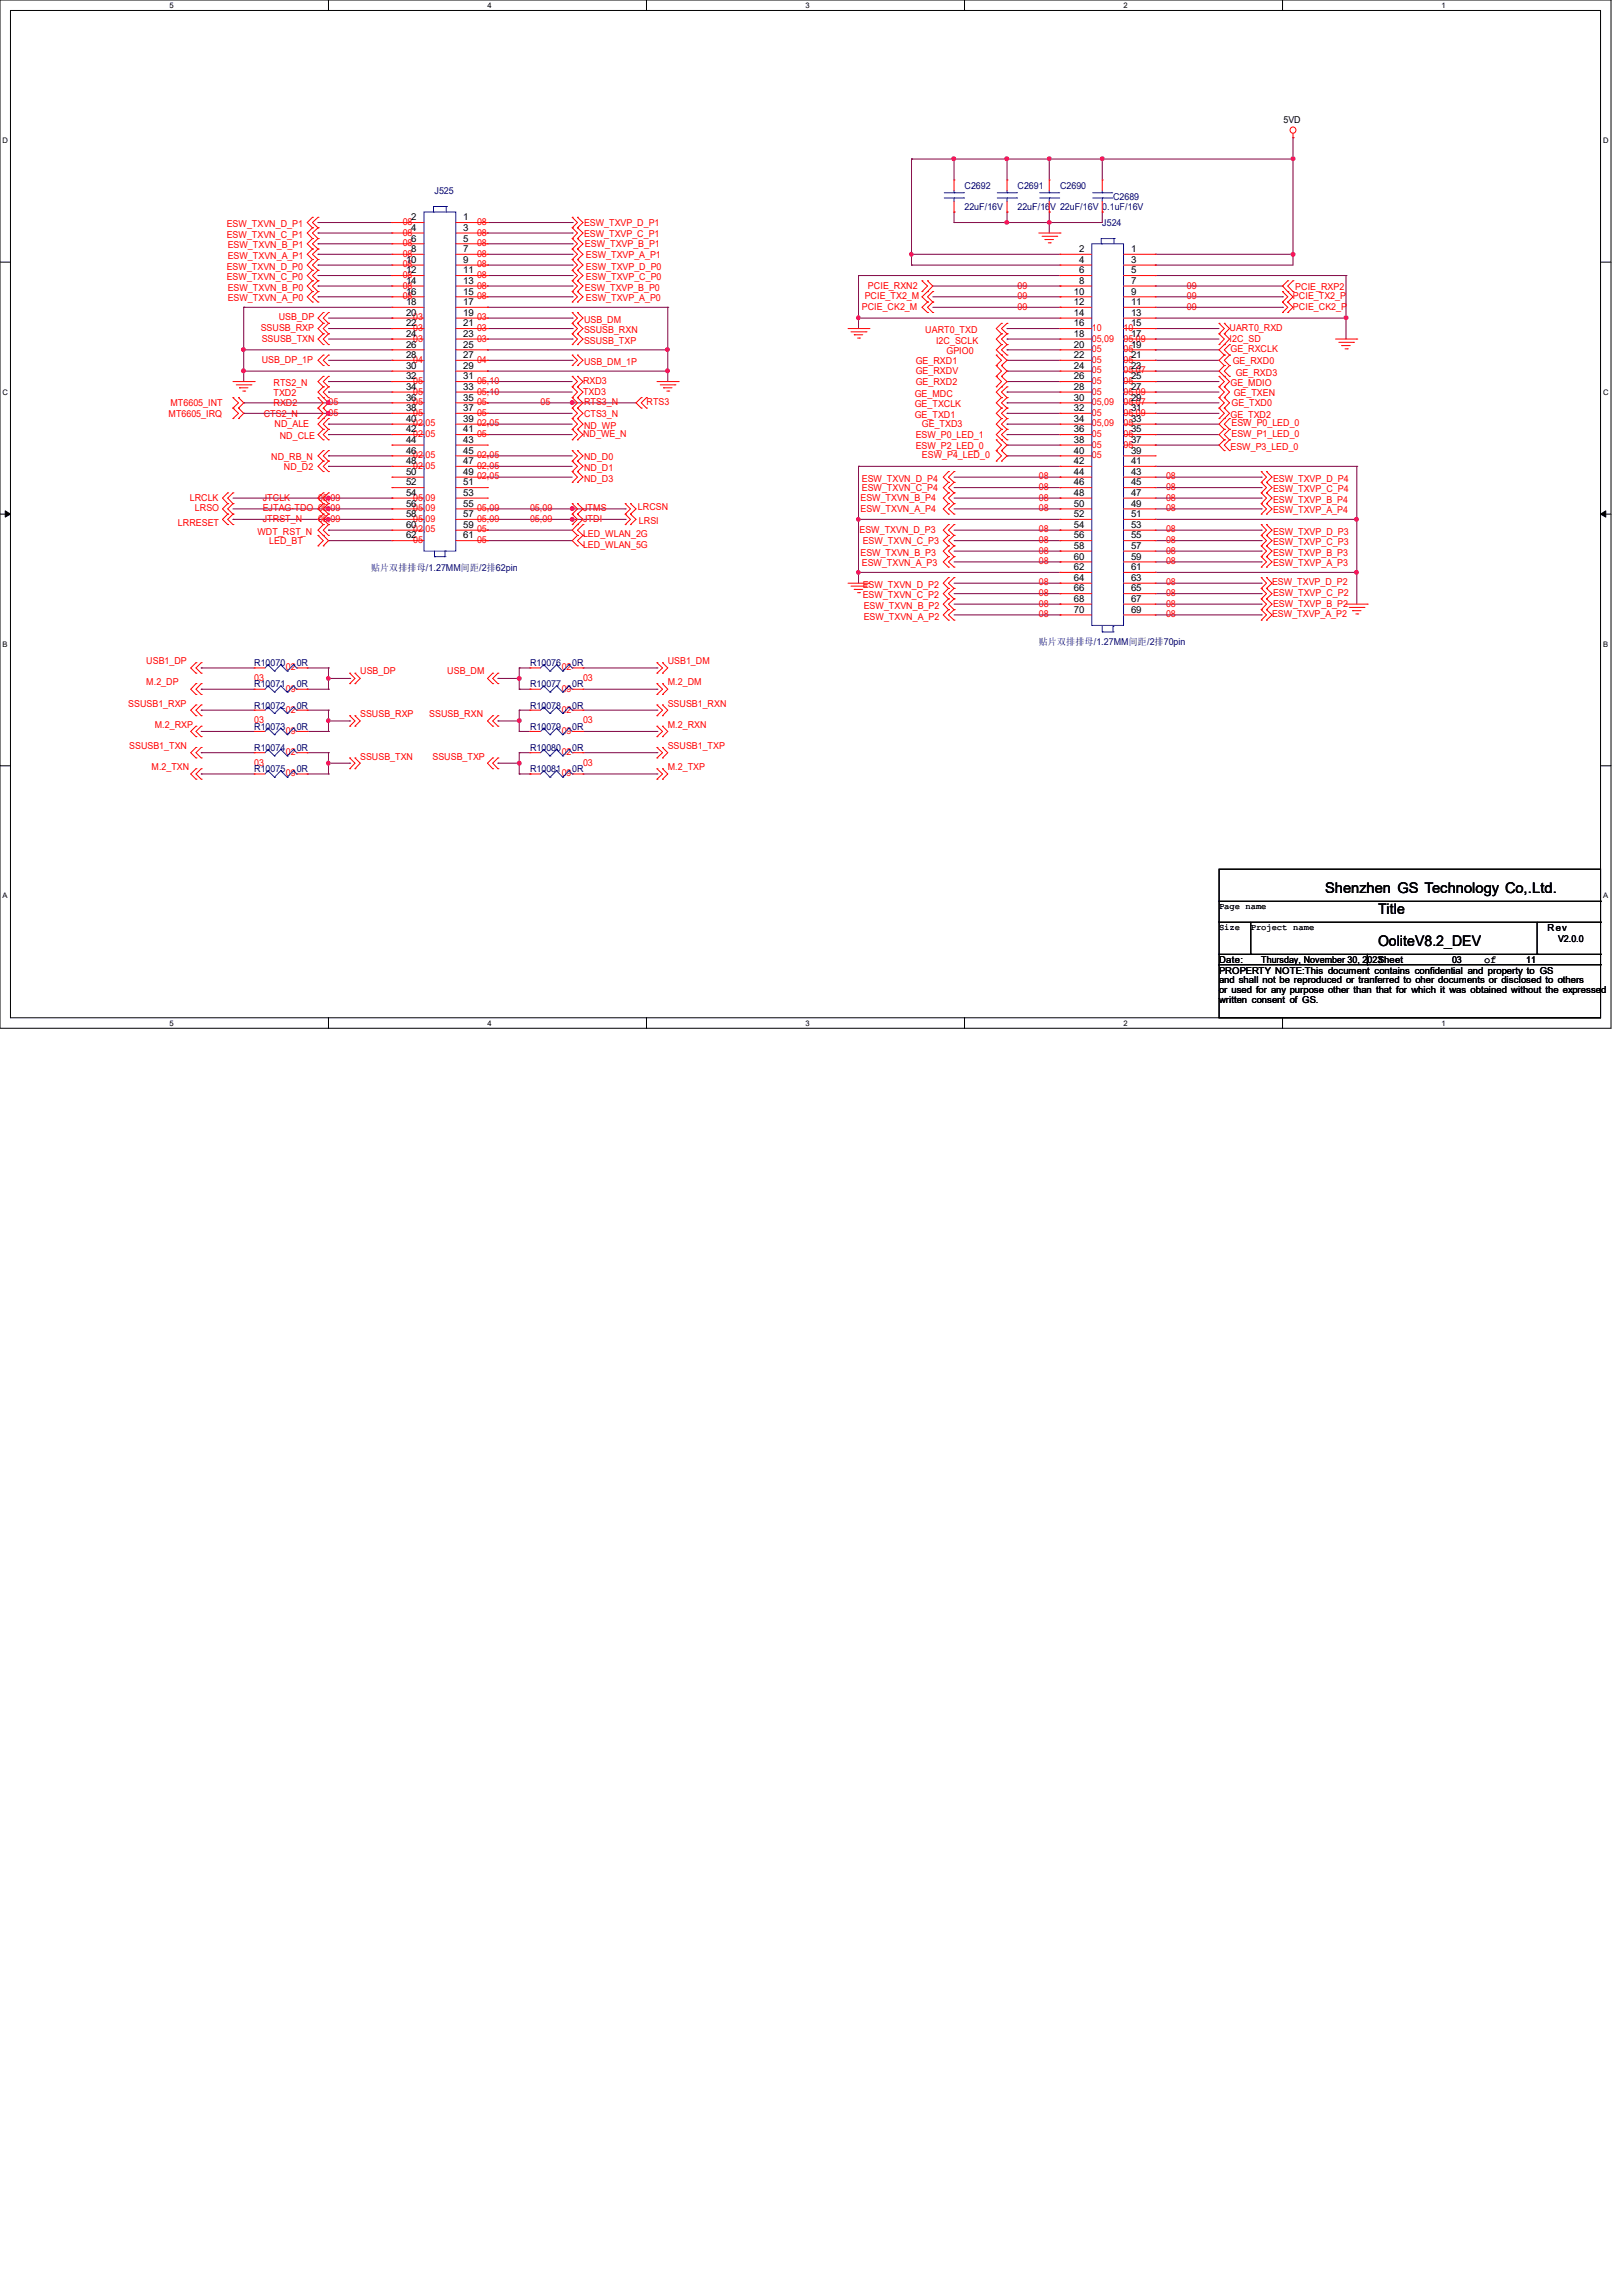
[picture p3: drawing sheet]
<svg xmlns="http://www.w3.org/2000/svg" width="210mm" height="297mm" viewBox="0 0 210 297" stroke-linecap="round" stroke-linejoin="round" font-family="sans-serif">
<defs><g id="words">
<g font-size="1.9">
<text x="171.4" y="115.5">Shenzhen GS Technology Co,.Ltd.</text>
<text x="178.3" y="118.3">Title</text>
<text x="178.3" y="122.4">OoliteV8.2_DEV</text>
</g>
<text font-size="1.4" x="192" y="124.6">of</text>
<g font-size="1.2">
<text x="166.1" y="16">5VD</text>
<text x="53.2" y="28.5">2</text>
<text x="53.2" y="29.8">4</text>
<text x="59.9" y="28.5">1</text>
<text x="59.9" y="29.8">3</text>
<text x="52.5" y="34">10</text>
<text x="52.5" y="35.3">12</text>
<text x="53.2" y="31.2">6</text>
<text x="53.2" y="32.6">8</text>
<text x="59.9" y="31.2">5</text>
<text x="59.9" y="32.6">7</text>
<text x="59.9" y="34">9</text>
<text x="59.9" y="35.3">11</text>
<text x="139.6" y="32.6">2</text>
<text x="139.6" y="34">4</text>
<text x="139.6" y="35.3">6</text>
<text x="146.3" y="32.6">1</text>
<text x="146.3" y="34">3</text>
<text x="146.3" y="35.3">5</text>
<text x="52.5" y="36.7">14</text>
<text x="52.5" y="38.1">16</text>
<text x="52.5" y="39.5">18</text>
<text x="52.5" y="40.9">20</text>
<text x="59.9" y="36.7">13</text>
<text x="59.9" y="38.1">15</text>
<text x="59.9" y="39.5">17</text>
<text x="59.9" y="40.9">19</text>
<text x="138.9" y="38.1">10</text>
<text x="138.9" y="39.5">12</text>
<text x="138.9" y="40.9">14</text>
<text x="139.6" y="36.7">8</text>
<text x="146.3" y="36.7">7</text>
<text x="146.3" y="38.1">9</text>
<text x="146.3" y="39.5">11</text>
<text x="146.3" y="40.9">13</text>
<text x="52.5" y="42.2">22</text>
<text x="52.5" y="43.6">24</text>
<text x="52.5" y="45">26</text>
<text x="52.5" y="46.3">28</text>
<text x="52.5" y="47.7">30</text>
<text x="59.9" y="42.2">21</text>
<text x="59.9" y="43.6">23</text>
<text x="59.9" y="45">25</text>
<text x="59.9" y="46.3">27</text>
<text x="59.9" y="47.7">29</text>
<text x="138.9" y="42.2">16</text>
<text x="138.9" y="43.6">18</text>
<text x="138.9" y="45">20</text>
<text x="138.9" y="46.3">22</text>
<text x="138.9" y="47.7">24</text>
<text x="146.3" y="42.2">15</text>
<text x="146.3" y="43.6">17</text>
<text x="146.3" y="45">19</text>
<text x="146.3" y="46.3">21</text>
<text x="146.3" y="47.7">23</text>
<text x="52.5" y="49.1">32</text>
<text x="52.5" y="50.4">34</text>
<text x="52.5" y="51.8">36</text>
<text x="52.5" y="53.2">38</text>
<text x="59.9" y="49.1">31</text>
<text x="59.9" y="50.4">33</text>
<text x="59.9" y="51.8">35</text>
<text x="59.9" y="53.2">37</text>
<text x="138.9" y="49.1">26</text>
<text x="138.9" y="50.4">28</text>
<text x="138.9" y="51.8">30</text>
<text x="138.9" y="53.2">32</text>
<text x="146.3" y="49.1">25</text>
<text x="146.3" y="50.4">27</text>
<text x="146.3" y="51.8">29</text>
<text x="146.3" y="53.2">31</text>
<text x="52.5" y="54.6">40</text>
<text x="52.5" y="55.9">42</text>
<text x="52.5" y="57.3">44</text>
<text x="52.5" y="58.7">46</text>
<text x="59.9" y="54.6">39</text>
<text x="59.9" y="55.9">41</text>
<text x="59.9" y="57.3">43</text>
<text x="59.9" y="58.7">45</text>
<text x="138.9" y="54.6">34</text>
<text x="138.9" y="55.9">36</text>
<text x="138.9" y="57.3">38</text>
<text x="138.9" y="58.7">40</text>
<text x="146.3" y="54.6">33</text>
<text x="146.3" y="55.9">35</text>
<text x="146.3" y="57.3">37</text>
<text x="146.3" y="58.7">39</text>
<text x="52.5" y="60">48</text>
<text x="52.5" y="61.4">50</text>
<text x="52.5" y="62.8">52</text>
<text x="52.5" y="64.1">54</text>
<text x="52.5" y="65.5">56</text>
<text x="59.9" y="60">47</text>
<text x="59.9" y="61.4">49</text>
<text x="59.9" y="62.8">51</text>
<text x="59.9" y="64.1">53</text>
<text x="59.9" y="65.5">55</text>
<text x="138.9" y="60">42</text>
<text x="138.9" y="61.4">44</text>
<text x="138.9" y="62.8">46</text>
<text x="138.9" y="64.1">48</text>
<text x="138.9" y="65.5">50</text>
<text x="146.3" y="60">41</text>
<text x="146.3" y="61.4">43</text>
<text x="146.3" y="62.8">45</text>
<text x="146.3" y="64.1">47</text>
<text x="146.3" y="65.5">49</text>
<text x="52.5" y="66.9">58</text>
<text x="52.5" y="68.3">60</text>
<text x="52.5" y="69.6">62</text>
<text x="59.9" y="66.9">57</text>
<text x="59.9" y="68.3">59</text>
<text x="59.9" y="69.6">61</text>
<text x="138.9" y="66.9">52</text>
<text x="138.9" y="68.3">54</text>
<text x="138.9" y="69.6">56</text>
<text x="138.9" y="71">58</text>
<text x="146.3" y="66.9">51</text>
<text x="146.3" y="68.3">53</text>
<text x="146.3" y="69.6">55</text>
<text x="146.3" y="71">57</text>
<text x="138.9" y="72.4">60</text>
<text x="138.9" y="73.7">62</text>
<text x="138.9" y="75.1">64</text>
<text x="138.9" y="76.5">66</text>
<text x="138.9" y="77.9">68</text>
<text x="146.3" y="72.4">59</text>
<text x="146.3" y="73.7">61</text>
<text x="146.3" y="75.1">63</text>
<text x="146.3" y="76.5">65</text>
<text x="146.3" y="77.9">67</text>
<text x="138.9" y="79.2">70</text>
<text x="146.3" y="79.2">69</text>
<text x="157.7" y="124.6">Date:</text>
<text x="157.7" y="125.9">PROPERTY NOTE:This document contains confidential and property ttto GS</text>
<text x="157.7" y="125.9">PROPERTY NOTE:This document contains confidential and property</text>
<text x="163.2" y="124.6">Thursday, November 30, 2023Sheet</text>
<text x="187.9" y="124.6">03</text>
<text x="197.5" y="124.6">11</text>
<text x="197.9" y="125.9">o GS</text>
<text x="200.2" y="120.4">Rev</text>
<text x="201.6" y="121.8">V2.0.0</text>
<text x="157.7" y="127.2">and shall not be rrreproduced or tttrrranferred ttto oher documents or disclosed ttto others</text>
<text x="157.7" y="128.5">or used fffor any purpose other ttthan ttthat fffor which iiittt was obtained without ttthe expresse</text>
<text x="157.7" y="129.8">written consent of GS.</text>
<text x="157.7" y="127.2">and shall not be</text>
<text x="157.7" y="128.5">or used or any purpose other han</text>
<text x="167.9" y="127.2">eproduced or</text>
<text x="176.5" y="127.2">anferred o oher documents or disclosed o others</text>
<text x="178.4" y="128.5">hat</text>
<text x="181" y="128.5">or which</text>
<text x="187.5" y="128.5">was obtained without</text>
<text x="200.3" y="128.5">he expresse</text>
<text x="207.2" y="128.5">d</text>
</g>
<g font-size="1.2" fill="#f00">
<text x="29.3" y="29.4">ESW_TXVN_D_P1</text>
<text x="52.1" y="29.1">08</text>
<text x="61.7" y="29.1">08</text>
<text x="75.6" y="29.3">ESW_TXVP_D_P1</text>
<text x="29.3" y="34.9">ESW_TXVN_D_P0</text>
<text x="29.3" y="30.7">ESW_TXVN_C_P1</text>
<text x="29.5" y="32.1">ESW_TXVN_B_P1</text>
<text x="29.5" y="33.5">ESW_TXVN_A_P1</text>
<text x="52.1" y="31.8">08</text>
<text x="52.1" y="33.2">08</text>
<text x="52.1" y="34.6">08</text>
<text x="52.1" y="36">08</text>
<text x="52.1" y="30.5">08</text>
<text x="61.7" y="30.5">08</text>
<text x="61.7" y="31.8">08</text>
<text x="61.7" y="33.2">08</text>
<text x="61.7" y="34.6">08</text>
<text x="61.7" y="36">08</text>
<text x="75.6" y="30.6">ESW_TXVP_C_P1</text>
<text x="75.7" y="32">ESW_TXVP_B_P1</text>
<text x="75.8" y="33.4">ESW_TXVP_A_P1</text>
<text x="75.8" y="34.9">ESW_TXVP_D_P0</text>
<text x="29.3" y="36.2">ESW_TXVN_C_P0</text>
<text x="29.5" y="37.6">ESW_TXVN_B_P0</text>
<text x="29.5" y="39">ESW_TXVN_A_P0</text>
<text x="36.1" y="41.4">USB_DP</text>
<text x="52.1" y="37.3">08</text>
<text x="52.1" y="38.7">08</text>
<text x="53.5" y="41.4">03</text>
<text x="61.7" y="37.3">08</text>
<text x="61.7" y="38.7">08</text>
<text x="61.7" y="41.4">03</text>
<text x="75.6" y="41.7">USB_DM</text>
<text x="75.7" y="37.6">ESW_TXVP_B_P0</text>
<text x="75.8" y="36.2">ESW_TXVP_C_P0</text>
<text x="75.8" y="39">ESW_TXVP_A_P0</text>
<text x="111.5" y="40.1">PCIE_CK2_M</text>
<text x="111.9" y="38.7">PCIE_TX2_M</text>
<text x="112.3" y="37.3">PCIE_RXN2</text>
<text x="131.7" y="37.3">09</text>
<text x="131.7" y="38.7">09</text>
<text x="131.7" y="40.1">09</text>
<text x="153.6" y="37.3">09</text>
<text x="153.6" y="38.7">09</text>
<text x="153.6" y="40.1">09</text>
<text x="167.3" y="38.7">PCIE_TX2_P</text>
<text x="167.3" y="40.1">PCIE_CK2_P</text>
<text x="167.6" y="37.5">PCIE_RXP2</text>
<text x="33.7" y="42.8">SSUSB_RXP</text>
<text x="33.9" y="44.2">SSUSB_TXN</text>
<text x="33.9" y="46.9">USB_DP_1P</text>
<text x="53.5" y="42.8">03</text>
<text x="53.5" y="44.2">03</text>
<text x="53.5" y="46.9">04</text>
<text x="61.7" y="42.8">03</text>
<text x="61.7" y="44.2">03</text>
<text x="61.7" y="46.9">04</text>
<text x="75.6" y="43.1">SSUSB_RXN</text>
<text x="75.6" y="44.4">SSUSB_TXP</text>
<text x="75.6" y="47.2">USB_DM_1P</text>
<text x="118.5" y="47.1">GE_RXD1</text>
<text x="119.7" y="43.1">UART0_TXD</text>
<text x="121.1" y="44.4">I2C_SCLK</text>
<text x="122.5" y="45.8">GPIO0</text>
<text x="141.3" y="46.9">05</text>
<text x="141.3" y="42.8">10</text>
<text x="141.3" y="44.2">05,09</text>
<text x="141.3" y="45.6">05</text>
<text x="145.4" y="45.6">05</text>
<text x="145.4" y="46.9">05</text>
<text x="145.4" y="42.8">10</text>
<text x="145.4" y="44.2">05,09</text>
<text x="159.1" y="42.8">UART0_RXD</text>
<text x="159.1" y="44.2">I2C_SD</text>
<text x="159.2" y="45.6">GE_RXCLK</text>
<text x="159.5" y="47.1">GE_RXD0</text>
<text x="21.8" y="53.9">MT6605_IRQ</text>
<text x="22.1" y="52.6">MT6605_INT</text>
<text x="34.1" y="53.9">CTS2_N</text>
<text x="35.4" y="52.6">RXD2</text>
<text x="35.4" y="50">RTS2_N</text>
<text x="35.4" y="51.2">TXD2</text>
<text x="42.5" y="52.4">05</text>
<text x="42.5" y="53.8">05</text>
<text x="53.5" y="52.4">05</text>
<text x="53.5" y="53.8">05</text>
<text x="53.5" y="49.7">05</text>
<text x="53.5" y="51.1">05</text>
<text x="61.7" y="52.4">05</text>
<text x="61.7" y="51.1">05,10</text>
<text x="61.7" y="49.7">05,10</text>
<text x="61.7" y="53.8">05</text>
<text x="69.9" y="52.4">05</text>
<text x="75.4" y="51.1">TXD3</text>
<text x="75.4" y="49.7">RXD3</text>
<text x="75.6" y="52.4">RTS3_N</text>
<text x="75.6" y="53.9">CTS3_N</text>
<text x="83.7" y="52.4">RTS3</text>
<text x="118.4" y="51.3">GE_MDC</text>
<text x="118.4" y="52.7">GE_TXCLK</text>
<text x="118.5" y="49.8">GE_RXD2</text>
<text x="118.5" y="48.4">GE_RXDV</text>
<text x="141.3" y="49.7">05</text>
<text x="141.3" y="48.3">05</text>
<text x="141.3" y="51.1">05</text>
<text x="141.3" y="53.8">05</text>
<text x="141.3" y="52.4">05,09</text>
<text x="145.4" y="48.3">05,07</text>
<text x="145.4" y="49.7">05</text>
<text x="145.4" y="53.8">05,09</text>
<text x="145.4" y="52.4">05,07</text>
<text x="145.4" y="51.1">05,09</text>
<text x="159.2" y="50">GE_MDIO</text>
<text x="159.3" y="52.6">GE_TXD0</text>
<text x="159.6" y="51.2">GE_TXEN</text>
<text x="159.9" y="48.6">GE_RXD3</text>
<text x="35.1" y="59.6">ND_RB_N</text>
<text x="35.5" y="55.3">ND_ALE</text>
<text x="36.2" y="56.8">ND_CLE</text>
<text x="53.5" y="59.3">02,</text>
<text x="53.5" y="56.6">02,</text>
<text x="53.5" y="55.2">02,</text>
<text x="55.1" y="59.3">05</text>
<text x="55.1" y="56.6">05</text>
<text x="55.1" y="55.2">05</text>
<text x="61.7" y="59.3">02,05</text>
<text x="61.7" y="56.6">05</text>
<text x="61.7" y="55.2">02,05</text>
<text x="75.4" y="56.6">ND_WE_N</text>
<text x="75.6" y="59.6">ND_D0</text>
<text x="75.6" y="55.5">ND_WP</text>
<text x="118.4" y="54.1">GE_TXD1</text>
<text x="118.5" y="58">ESW_P2_LED_0</text>
<text x="118.5" y="56.7">ESW_P0_LED_1</text>
<text x="119.3" y="55.3">GE_TXD3</text>
<text x="119.3" y="59.3">ESW_P4_LED_0</text>
<text x="141.3" y="55.2">05,09</text>
<text x="141.3" y="59.3">05</text>
<text x="141.3" y="57.9">05</text>
<text x="141.3" y="56.6">05</text>
<text x="145.4" y="55.2">05</text>
<text x="145.4" y="56.6">05</text>
<text x="145.4" y="57.9">05</text>
<text x="159.2" y="54.1">GE_TXD2</text>
<text x="159.2" y="58.2">ESW_P3_LED_0</text>
<text x="159.3" y="55.2">ESW_P0_LED_0</text>
<text x="159.3" y="56.6">ESW_P1_LED_0</text>
<text x="24.6" y="64.8">LRCLK</text>
<text x="34" y="64.8">JTCLK</text>
<text x="36.7" y="60.8">ND_D2</text>
<text x="41.1" y="64.8">05,09</text>
<text x="53.5" y="60.7">02,</text>
<text x="53.5" y="64.8">05,</text>
<text x="55.1" y="60.7">05</text>
<text x="55.1" y="64.8">09</text>
<text x="61.7" y="62">02,05</text>
<text x="61.7" y="60.7">02,05</text>
<text x="75.6" y="62.3">ND_D3</text>
<text x="75.6" y="60.9">ND_D1</text>
<text x="82.5" y="66">LRCSN</text>
<text x="111.3" y="64.8">ESW_TXVN_B_P4</text>
<text x="111.5" y="62.3">ESW_TXVN_D_P4</text>
<text x="111.5" y="63.5">ESW_TXVN_C_P4</text>
<text x="134.4" y="62">08</text>
<text x="134.4" y="63.4">08</text>
<text x="134.4" y="64.8">08</text>
<text x="150.9" y="62">08</text>
<text x="150.9" y="63.4">08</text>
<text x="150.9" y="64.8">08</text>
<text x="164.7" y="62.3">ESW_TXVP_D_P4</text>
<text x="164.7" y="63.7">ESW_TXVP_C_P4</text>
<text x="164.7" y="65">ESW_TXVP_B_P4</text>
<text x="23" y="68.1">LRRESET</text>
<text x="25.2" y="66.1">LRSO</text>
<text x="33.3" y="69.2">WDT_RST_N</text>
<text x="34" y="66.1">EJTAG-TDO 05,09</text>
<text x="34" y="67.5">JTRST_N</text>
<text x="34.8" y="70.4">LED_BT</text>
<text x="41.1" y="67.5">05,09</text>
<text x="53.5" y="68.9">02,</text>
<text x="53.5" y="70.3">05</text>
<text x="53.5" y="66.1">05,</text>
<text x="53.5" y="67.5">05,</text>
<text x="55.1" y="68.9">05</text>
<text x="55.1" y="66.1">09</text>
<text x="55.1" y="67.5">09</text>
<text x="61.7" y="70.3">05</text>
<text x="61.7" y="68.9">05</text>
<text x="61.7" y="67.5">05,09</text>
<text x="61.7" y="66.1">05,09</text>
<text x="68.6" y="67.5">05,09</text>
<text x="68.6" y="66.1">05,09</text>
<text x="75.4" y="70.8">LED_WLAN_5G</text>
<text x="75.4" y="69.4">LED_WLAN_2G</text>
<text x="75.4" y="67.5">JTDI</text>
<text x="75.4" y="66.1">JTMS</text>
<text x="82.7" y="67.8">LRSI</text>
<text x="111.2" y="69">ESW_TXVN_D_P3</text>
<text x="111.3" y="66.3">ESW_TXVN_A_P4</text>
<text x="111.3" y="71.9">ESW_TXVN_B_P3</text>
<text x="111.6" y="70.4">ESW_TXVN_C_P3</text>
<text x="134.4" y="66.1">08</text>
<text x="134.4" y="71.6">08</text>
<text x="134.4" y="70.3">08</text>
<text x="134.4" y="68.9">08</text>
<text x="150.9" y="71.6">08</text>
<text x="150.9" y="70.3">08</text>
<text x="150.9" y="68.9">08</text>
<text x="150.9" y="66.1">08</text>
<text x="164.7" y="71.9">ESW_TXVP_B_P3</text>
<text x="164.7" y="70.5">ESW_TXVP_C_P3</text>
<text x="164.7" y="69.2">ESW_TXVP_D_P3</text>
<text x="164.7" y="66.4">ESW_TXVP_A_P4</text>
<text x="111.5" y="73.2">ESW_TXVN_A_P3</text>
<text x="111.6" y="77.4">ESW_TXVN_C_P2</text>
<text x="111.6" y="76">ESW_TXVN_D_P2</text>
<text x="134.4" y="77.1">08</text>
<text x="134.4" y="75.7">08</text>
<text x="134.4" y="73">08</text>
<text x="150.9" y="73">08</text>
<text x="150.9" y="77.1">08</text>
<text x="150.9" y="75.7">08</text>
<text x="164.6" y="75.7">ESW_TXVP_D_P2</text>
<text x="164.7" y="73.3">ESW_TXVP_A_P3</text>
<text x="164.7" y="77.1">ESW_TXVP_C_P2</text>
<text x="111.8" y="78.7">ESW_TXVN_B_P2</text>
<text x="111.8" y="80.1">ESW_TXVN_A_P2</text>
<text x="134.4" y="78.5">08</text>
<text x="134.4" y="79.8">08</text>
<text x="150.9" y="79.8">08</text>
<text x="150.9" y="78.5">08</text>
<text x="164.6" y="79.8">ESW_TXVP_A_P2</text>
<text x="164.7" y="78.5">ESW_TXVP_B_P2</text>
<text x="18.9" y="85.9">USB1_DP</text>
<text x="18.9" y="88.6">M.2_DP</text>
<text x="32.9" y="88.1">03</text>
<text x="37" y="86.7">02</text>
<text x="37" y="89.5">09</text>
<text x="46.6" y="87.2">USB_DP</text>
<text x="57.9" y="87.2">USB_DM</text>
<text x="72.7" y="86.7">02</text>
<text x="72.7" y="89.5">09</text>
<text x="75.4" y="88.1">03</text>
<text x="86.4" y="85.9">USB1_DM</text>
<text x="86.4" y="88.6">M.2_DM</text>
<text x="16.6" y="91.4">SSUSB1_RXP</text>
<text x="20" y="94.1">M.2_RXP</text>
<text x="32.9" y="93.6">03</text>
<text x="37" y="92.2">02</text>
<text x="37" y="95">09</text>
<text x="46.6" y="92.8">SSUSB_RXP</text>
<text x="55.5" y="92.8">SSUSB_RXN</text>
<text x="72.7" y="92.2">02</text>
<text x="72.7" y="95">09</text>
<text x="75.4" y="93.6">03</text>
<text x="86.4" y="91.4">SSUSB1_RXN</text>
<text x="86.4" y="94.1">M.2_RXN</text>
<text x="16.7" y="96.9">SSUSB1_TXN</text>
<text x="19.6" y="99.6">M.2_TXN</text>
<text x="32.9" y="99.1">03</text>
<text x="37" y="97.7">02</text>
<text x="37" y="100.4">09</text>
<text x="46.6" y="98.3">SSUSB_TXN</text>
<text x="56" y="98.3">SSUSB_TXP</text>
<text x="72.7" y="97.7">02</text>
<text x="72.7" y="100.4">09</text>
<text x="75.4" y="99.1">03</text>
<text x="86.4" y="96.9">SSUSB1_TXP</text>
<text x="86.4" y="99.6">M.2_TXP</text>
</g>
<g font-size="1.2" fill="#000080">
<text x="56.2" y="25.1">J525</text>
<text x="124.8" y="24.4">C2692</text>
<text x="124.8" y="27.2">22uF/16V</text>
<text x="131.7" y="24.4">C2691</text>
<text x="131.7" y="27.2">22uF/16V 22uF/16V 0.1uF/16V</text>
<text x="137.2" y="24.4">C2690</text>
<text x="142.6" y="29.3">J524</text>
<text x="144" y="25.8">C2689</text>
<text x="48" y="73.8">贴片双排排母/1.27MM间距/2排62pin</text>
<text x="134.4" y="83.4">贴片双排排母/1.27MM间距/2排70pin</text>
<text x="32.9" y="86.1">R10070</text>
<text x="32.9" y="88.9">R10071</text>
<text x="38.4" y="86.1">0R</text>
<text x="38.4" y="88.9">0R</text>
<text x="68.6" y="86.1">R10076</text>
<text x="68.6" y="88.9">R10077</text>
<text x="74" y="86.1">0R</text>
<text x="74" y="88.9">0R</text>
<text x="32.9" y="91.7">R10072</text>
<text x="32.9" y="94.4">R10073</text>
<text x="38.4" y="91.7">0R</text>
<text x="38.4" y="94.4">0R</text>
<text x="68.6" y="91.7">R10078</text>
<text x="68.6" y="94.4">R10079</text>
<text x="74" y="91.7">0R</text>
<text x="74" y="94.4">0R</text>
<text x="32.9" y="97.2">R10074</text>
<text x="32.9" y="99.9">R10075</text>
<text x="38.4" y="97.2">0R</text>
<text x="38.4" y="99.9">0R</text>
<text x="68.6" y="97.2">R10080</text>
<text x="68.6" y="99.9">R10081</text>
<text x="74" y="97.2">0R</text>
<text x="74" y="99.9">0R</text>
</g>
<g font-size="1.1">
<text x="157.7" y="117.6">Page name</text>
<text x="157.7" y="120.3">Size</text>
<text x="161.8" y="120.3">Project name</text>
</g>
<g font-size="1">
<text x="21.9" y="1">5</text>
<text x="63.1" y="1">4</text>
<text x="104.2" y="1">3</text>
<text x="145.4" y="1">2</text>
<text x="186.5" y="1">1</text>
<text x=".3" y="18.5">D</text>
<text x="207.4" y="18.5">D</text>
<text x=".3" y="51.1">C</text>
<text x="207.4" y="51.1">C</text>
<text x=".3" y="83.7">B</text>
<text x="207.4" y="83.7">B</text>
<text x=".3" y="116.2">A</text>
<text x="207.4" y="116.2">A</text>
<text x="21.9" y="132.7">5</text>
<text x="63.1" y="132.7">4</text>
<text x="104.2" y="132.7">3</text>
<text x="145.4" y="132.7">2</text>
<text x="186.5" y="132.7">1</text>
</g>
</g></defs>
<g fill="none" stroke="#000" stroke-width=".13">
<path d="M0 0h208.4v133h-208.4zM1.4 1.4h205.7v130.3h-205.7zM42.5 0v1.4M83.7 0v1.4M124.8 0v1.4M165.9 0v1.4M0 33.9h1.4M207.1 33.9h1.3M0 66.5h1.4M.7 66.1l.7 .4-.7 .4zM207.1 66.5l.7-.4v.8zM207.1 66.5h1.3"/>
<path d="M0 99.1h1.4M207.1 99.1h1.3M42.5 131.7v1.3M83.7 131.7v1.3M124.8 131.7v1.3M165.9 131.7v1.3"/>
</g>
<path d="M.7 66.1l.7 .4-.7 .4zM207.1 66.5l.7-.4v.8z" fill="#000"/>
<g fill="none" stroke="#800040" stroke-width=".13">
<path d="M41.1 31.5h.1M41.1 32.9h.1M41.1 34.3h.1M41.1 35.6h.1M41.1 37h.1M41.1 38.4h.1M41.1 31.5h9.6M41.1 32.9h9.6M41.1 34.3h9.6M41.1 35.6h9.6M41.1 37h9.6M41.1 38.4h9.6"/>
<path d="M63.1 39.8h.1M63.1 31.5h10.9M63.1 32.9h10.9M63.1 34.3h10.9M63.1 35.6h10.9M63.1 37h10.9M63.1 38.4h10.9M63.1 30.1h10.9M63.1 39.8h23.3M74 30.1h.1M74 31.5h.1M74 32.9h.1"/>
<path d="M74 34.3h.1M74 35.6h.1M74 37h.1M74 38.4h.1M31.5 45.3h.1M31.5 45.3h19.2M42.5 41.1h8.2M42.5 42.5h8.2M42.5 43.9h8.2M42.5 46.6h8.2M50.7 41.1h.1M50.7 42.5h.1"/>
<path d="M50.7 43.9h.1M50.7 46.6h.1M63.1 41.1h10.9M63.1 42.5h10.9M63.1 43.9h10.9M63.1 46.6h10.9M74 41.1h.1M74 42.5h.1M74 43.9h.1M74 46.6h.1"/>
</g>
<circle cx="31.5" cy="45.2" r=".25" fill="#f0f"/>
<circle cx="31.5" cy="45.2" r=".25" fill="none" stroke="#f0f" stroke-width=".13"/>
<path d="M31.5 39.8h.1M31.5 39.8v8.2M31.5 39.8h19.2M31.5 45.3h.1M63.1 45.3h.1M63.1 45.3h23.3" fill="none" stroke="#800040" stroke-width=".13"/>
<circle cx="86.4" cy="45.2" r=".25" fill="#f0f"/>
<circle cx="86.4" cy="45.2" r=".25" fill="none" stroke="#f0f" stroke-width=".13"/>
<path d="M41.1 28.8h.1M41.1 30.1h.1M41.1 28.8h9.6M41.1 30.1h9.6M63.1 28.8h10.9M74 28.8h.1M86.4 39.8h.1M86.4 39.8v8.2M31.5 48h.1M31.5 48h19.2M86.4 45.3h.1" fill="none" stroke="#800040" stroke-width=".13"/>
<circle cx="31.5" cy="48" r=".25" fill="#f0f"/>
<circle cx="31.5" cy="48" r=".25" fill="none" stroke="#f0f" stroke-width=".13"/>
<path d="M31.5 48h.1M31.5 48v1.4M63.1 48h.1M63.1 48h23.3" fill="none" stroke="#800040" stroke-width=".13"/>
<circle cx="86.4" cy="48" r=".25" fill="#f0f"/>
<circle cx="86.4" cy="48" r=".25" fill="none" stroke="#f0f" stroke-width=".13"/>
<path d="M42.5 49.4h.1M42.5 50.7h.1M42.5 52.1h.1M42.5 53.5h.1M42.5 49.4h8.2M42.5 50.7h8.2M42.5 52.1h8.2M42.5 53.5h8.2M86.4 48h.1M86.4 48v1.4" fill="none" stroke="#800040" stroke-width=".13"/>
<circle cx="42.5" cy="53.5" r=".24" fill="#f0f"/>
<circle cx="42.5" cy="53.5" r=".24" fill="none" stroke="#f0f" stroke-width=".13"/>
<g fill="none" stroke="#800040" stroke-width=".13">
<path d="M42.5 54.9h.1M42.5 56.2h.1M42.5 59h.1M42.5 54.9h8.2M42.5 56.2h8.2M42.5 59h8.2M42.5 60.3h.1M42.5 60.3h8.2M42.5 64.4h8.2M42.5 65.8h8.2M42.5 67.2h8.2M50.7 64.4h.1"/>
<path d="M50.7 65.8h.1M50.7 67.2h.1"/>
</g>
<circle cx="42.5" cy="67.2" r=".24" fill="#f0f"/>
<circle cx="42.5" cy="67.2" r=".24" fill="none" stroke="#f0f" stroke-width=".13"/>
<g fill="none" stroke="#800040" stroke-width=".13">
<path d="M117.9 32.9h.1M117.9 32.9h19.3M63.1 50.7h.1M63.1 49.4h.1M63.1 52.1h.1M63.1 53.5h.1M63.1 54.9h.1M63.1 59h.1M63.1 56.2h.1M63.1 50.7h10.9M63.1 49.4h10.9M63.1 52.1h10.9"/>
<path d="M63.1 53.5h10.9M63.1 54.9h10.9M63.1 59h10.9M63.1 56.2h10.9M42.5 68.6h.1M42.5 69.9h.1M42.5 68.6h8.2M42.5 69.9h8.2M63.1 61.7h.1M63.1 60.3h.1M63.1 69.9h.1M63.1 68.6h.1"/>
<path d="M63.1 68.6h10.9M63.1 69.9h10.9M63.1 61.7h10.9M63.1 60.3h10.9M63.1 67.2h10.9M63.1 65.8h10.9M74 67.2h.1M74 65.8h.1M111.1 74h.1M111.1 74h26.1M111.1 74v1.4M123.4 75.4h13.8"/>
<path d="M123.4 76.8h13.8M123.4 78.1h13.8M137.2 75.4h.1M137.2 76.8h.1M137.2 78.1h.1M149.5 74h.1M149.5 68.6h13.7M149.5 69.9h13.7M149.5 75.4h13.7M149.5 76.8h13.7M149.5 78.1h13.7M149.5 71.3h13.7"/>
<path d="M149.5 72.7h13.7M149.5 79.5h13.7M149.5 74h26.1M163.2 68.6h.1M163.2 69.9h.1M163.2 71.3h.1M163.2 72.7h.1M163.2 79.5h.1M163.2 78.1h.1M163.2 76.8h.1M163.2 75.4h.1M175.6 74h.1"/>
<path d="M175.6 74v4.1"/>
</g>
<circle cx="117.9" cy="32.9" r=".24" fill="#f0f"/>
<circle cx="117.9" cy="32.9" r=".24" fill="none" stroke="#f0f" stroke-width=".13"/>
<path d="M167.3 17.8h.1M167.3 17.8v2.8M117.9 20.6h.1M117.9 20.6v12.3M149.5 34.3h.1M149.5 32.9h.1M149.5 34.3h17.8M149.5 32.9h17.8" fill="none" stroke="#800040" stroke-width=".13"/>
<circle cx="167.3" cy="32.9" r=".25" fill="#f0f"/>
<circle cx="167.3" cy="32.9" r=".25" fill="none" stroke="#f0f" stroke-width=".13"/>
<g fill="none" stroke="#800040" stroke-width=".13">
<path d="M111.1 35.6h.1M111.1 35.6v6.9M120.7 37h16.5M120.7 38.4h16.5M120.7 39.8h16.5M137.2 37h.1M137.2 38.4h.1M137.2 39.8h.1M149.5 35.6h.1M149.5 37h16.4M149.5 38.4h16.4M149.5 39.8h16.4"/>
<path d="M149.5 35.6h24.7M165.9 37h.1M165.9 38.4h.1M165.9 39.8h.1M174.2 35.6h.1M174.2 35.6v5.5M111.1 41.1h.1M149.5 41.1h24.7M174.2 41.1h.1"/>
</g>
<circle cx="174.2" cy="41.1" r=".25" fill="#f0f"/>
<circle cx="174.2" cy="41.1" r=".25" fill="none" stroke="#f0f" stroke-width=".13"/>
<g fill="none" stroke="#800040" stroke-width=".13">
<path d="M130.3 43.9h.1M130.3 45.3h.1M130.3 46.6h.1M130.3 48h.1M130.3 49.4h.1M130.3 50.7h.1M130.3 52.1h.1M130.3 53.5h.1M130.3 54.9h.1M130.3 56.2h.1M130.3 57.6h.1M130.3 59h.1"/>
<path d="M130.3 42.5h.1M130.3 43.9h6.9M130.3 45.3h6.9M130.3 46.6h6.9M130.3 48h6.9M130.3 49.4h6.9M130.3 50.7h6.9M130.3 52.1h6.9M130.3 53.5h6.9M130.3 54.9h6.9M130.3 56.2h6.9M130.3 57.6h6.9"/>
<path d="M130.3 59h6.9M130.3 42.5h6.9M149.5 43.9h.1M149.5 45.3h.1M149.5 46.6h.1M149.5 48h.1M149.5 49.4h.1M149.5 50.7h.1M149.5 52.1h.1M149.5 53.5h.1M149.5 54.9h.1M149.5 56.2h.1"/>
<path d="M149.5 57.6h.1M149.5 42.5h.1M149.5 43.9h8.2M149.5 45.3h8.2M149.5 46.6h8.2M149.5 48h8.2M149.5 49.4h8.2M149.5 50.7h8.2M149.5 52.1h8.2M149.5 53.5h8.2M149.5 54.9h8.2M149.5 56.2h8.2"/>
<path d="M149.5 57.6h8.2M149.5 42.5h8.2M174.2 41.1h.1M174.2 41.1v2.8M111.1 60.3h.1M111.1 67.2h.1M111.1 60.3h26.1M111.1 60.3v13.7M111.1 67.2h26.1M123.4 61.7h13.8M123.4 63.1h13.8M123.4 64.4h13.8"/>
<path d="M123.4 65.8h13.8M137.2 61.7h.1M137.2 63.1h.1M137.2 64.4h.1M137.2 65.8h.1M149.5 60.3h.1M149.5 60.3h26.1M149.5 61.7h13.7M149.5 63.1h13.7M149.5 64.4h13.7M149.5 65.8h13.7M163.2 61.7h.1"/>
<path d="M163.2 63.1h.1M163.2 64.4h.1M163.2 65.8h.1M175.6 60.3h.1M175.6 60.3v6.9"/>
</g>
<circle cx="111.1" cy="74" r=".24" fill="#f0f"/>
<circle cx="111.1" cy="74" r=".24" fill="none" stroke="#f0f" stroke-width=".13"/>
<circle cx="111.1" cy="67.2" r=".24" fill="#f0f"/>
<circle cx="111.1" cy="67.2" r=".24" fill="none" stroke="#f0f" stroke-width=".13"/>
<path d="M149.5 67.2h.1M149.5 67.2h26.1M175.6 67.2h.1M175.6 67.2v6.8" fill="none" stroke="#800040" stroke-width=".13"/>
<circle cx="175.5" cy="74" r=".25" fill="#f0f"/>
<circle cx="175.5" cy="74" r=".25" fill="none" stroke="#f0f" stroke-width=".13"/>
<circle cx="175.5" cy="67.2" r=".25" fill="#f0f"/>
<circle cx="175.5" cy="67.2" r=".25" fill="none" stroke="#f0f" stroke-width=".13"/>
<path d="M31.5 52.1h.1M31.5 52.1h11M123.4 68.6h13.8M123.4 69.9h13.8M123.4 71.3h13.8M123.4 72.7h13.8M123.4 79.5h13.8M137.2 68.6h.1M137.2 69.9h.1M137.2 71.3h.1M137.2 72.7h.1M137.2 79.5h.1" fill="none" stroke="#800040" stroke-width=".13"/>
<circle cx="42.5" cy="52.1" r=".24" fill="#f0f"/>
<circle cx="42.5" cy="52.1" r=".24" fill="none" stroke="#f0f" stroke-width=".13"/>
<path d="M74 52.1h.1M74 52.1h8.3" fill="none" stroke="#800040" stroke-width=".13"/>
<circle cx="74" cy="52.1" r=".25" fill="#f0f"/>
<circle cx="74" cy="52.1" r=".25" fill="none" stroke="#f0f" stroke-width=".13"/>
<g fill="none" stroke="#800040" stroke-width=".13">
<path d="M123.4 20.6h.1M123.4 20.6h6.9M123.4 20.6v2.7M135.8 20.6h.1M135.8 27.4h.1M135.8 28.8h.1M135.8 20.6h6.8M135.8 20.6v2.7M135.8 27.4v2.7M142.6 20.6h.1M142.6 27.4h.1M142.6 20.6v2.7"/>
<path d="M142.6 27.4v1.4h-6.8M167.3 32.9h.1M167.3 32.9v1.4"/>
</g>
<circle cx="123.4" cy="20.5" r=".25" fill="#f0f"/>
<circle cx="123.4" cy="20.5" r=".25" fill="none" stroke="#f0f" stroke-width=".13"/>
<path d="M130.3 20.6h.1M130.3 20.6v2.7M130.3 20.6h5.5" fill="none" stroke="#800040" stroke-width=".13"/>
<circle cx="135.8" cy="20.5" r=".25" fill="#f0f"/>
<circle cx="135.8" cy="20.5" r=".25" fill="none" stroke="#f0f" stroke-width=".13"/>
<circle cx="130.3" cy="20.5" r=".25" fill="#f0f"/>
<circle cx="130.3" cy="20.5" r=".25" fill="none" stroke="#f0f" stroke-width=".13"/>
<path d="M123.4 27.4h.1M123.4 28.8h.1M123.4 27.4v1.4M123.4 28.8h12.4M130.3 27.4h.1M130.3 28.8h.1M130.3 27.4v1.4" fill="none" stroke="#800040" stroke-width=".13"/>
<circle cx="135.8" cy="28.8" r=".24" fill="#f0f"/>
<circle cx="135.8" cy="28.8" r=".24" fill="none" stroke="#f0f" stroke-width=".13"/>
<circle cx="130.3" cy="28.8" r=".24" fill="#f0f"/>
<circle cx="130.3" cy="28.8" r=".24" fill="none" stroke="#f0f" stroke-width=".13"/>
<path d="M117.9 20.6h.1M117.9 20.6h5.5M142.6 20.6h.1M142.6 20.6h24.7M167.3 20.6h.1M167.3 20.6v12.3" fill="none" stroke="#800040" stroke-width=".13"/>
<circle cx="167.3" cy="20.5" r=".25" fill="#f0f"/>
<circle cx="167.3" cy="20.5" r=".25" fill="none" stroke="#f0f" stroke-width=".13"/>
<circle cx="142.6" cy="20.5" r=".25" fill="#f0f"/>
<circle cx="142.6" cy="20.5" r=".25" fill="none" stroke="#f0f" stroke-width=".13"/>
<path d="M117.9 32.9h.1M117.9 34.3h.1M117.9 32.9v1.4M117.9 34.3h19.3M31.5 53.5h.1M31.5 53.5h11M111.1 41.1h.1M111.1 41.1h26.1" fill="none" stroke="#800040" stroke-width=".13"/>
<circle cx="111.1" cy="41.1" r=".24" fill="#f0f"/>
<circle cx="111.1" cy="41.1" r=".24" fill="none" stroke="#f0f" stroke-width=".13"/>
<path d="M111.1 35.6h.1M111.1 35.6h26.1M30.1 67.2h.1M30.1 67.2h12.4M74 65.8h6.9M80.9 65.8h.1" fill="none" stroke="#800040" stroke-width=".13"/>
<circle cx="74" cy="65.8" r=".25" fill="#f0f"/>
<circle cx="74" cy="65.8" r=".25" fill="none" stroke="#f0f" stroke-width=".13"/>
<path d="M30.1 64.4h12.4M42.5 64.4h.1" fill="none" stroke="#800040" stroke-width=".13"/>
<circle cx="42.5" cy="64.4" r=".24" fill="#f0f"/>
<circle cx="42.5" cy="64.4" r=".24" fill="none" stroke="#f0f" stroke-width=".13"/>
<path d="M74 67.2h6.9M80.9 67.2h.1" fill="none" stroke="#800040" stroke-width=".13"/>
<circle cx="74" cy="67.2" r=".25" fill="#f0f"/>
<circle cx="74" cy="67.2" r=".25" fill="none" stroke="#f0f" stroke-width=".13"/>
<path d="M30.1 65.8h12.4M42.5 65.8h.1" fill="none" stroke="#800040" stroke-width=".13"/>
<circle cx="42.5" cy="65.8" r=".24" fill="#f0f"/>
<circle cx="42.5" cy="65.8" r=".24" fill="none" stroke="#f0f" stroke-width=".13"/>
<g fill="none" stroke="#800040" stroke-width=".13">
<path d="M39.8 89.2h.1M39.8 94.6h.1M39.8 86.4h2.7M39.8 89.2h2.7M39.8 91.9h2.7M39.8 94.6h2.7M39.8 97.4h2.7M42.5 86.4h.1M42.5 87.8h.1M42.5 91.9h.1M42.5 93.3h.1M42.5 97.4h.1"/>
<path d="M42.5 98.7h.1M42.5 86.4v1.4M42.5 91.9v1.4M42.5 97.4v1.3M67.2 86.4h.1M67.2 87.8h.1M67.2 86.4h1.4M67.2 86.4v1.4M39.8 100.1h.1M39.8 100.1h2.7"/>
</g>
<circle cx="67.2" cy="87.8" r=".25" fill="#f0f"/>
<circle cx="67.2" cy="87.8" r=".25" fill="none" stroke="#f0f" stroke-width=".13"/>
<g fill="none" stroke="#800040" stroke-width=".13">
<path d="M42.5 87.8h2.8M45.3 87.8h.1M67.2 91.9h.1M67.2 93.3h.1M67.2 97.4h.1M67.2 98.7h.1M67.2 89.2h1.4M67.2 91.9h1.4M67.2 91.9v1.4M67.2 97.4v1.3M67.2 94.6h1.4M67.2 97.4h1.4"/>
<path d="M68.6 89.2h.1M68.6 94.6h.1M67.2 100.1h1.4M68.6 100.1h.1"/>
</g>
<circle cx="42.5" cy="87.7" r=".24" fill="#f0f"/>
<circle cx="42.5" cy="87.7" r=".24" fill="none" stroke="#f0f" stroke-width=".13"/>
<path d="M42.5 89.2h.1M42.5 87.8v1.4M42.5 93.3h2.8M45.3 93.3h.1" fill="none" stroke="#800040" stroke-width=".13"/>
<circle cx="42.5" cy="93.2" r=".24" fill="#f0f"/>
<circle cx="42.5" cy="93.2" r=".24" fill="none" stroke="#f0f" stroke-width=".13"/>
<path d="M42.5 94.6h.1M42.5 93.3v1.3M45.3 98.7h.1M45.3 98.7h-2.8v1.4M42.5 100.1h.1" fill="none" stroke="#800040" stroke-width=".13"/>
<circle cx="42.5" cy="98.7" r=".24" fill="#f0f"/>
<circle cx="42.5" cy="98.7" r=".24" fill="none" stroke="#f0f" stroke-width=".13"/>
<path d="M64.4 87.8h.1M64.4 93.3h.1M64.4 87.8h2.8v1.4M64.4 93.3h2.8v1.3M67.2 89.2h.1M67.2 94.6h.1" fill="none" stroke="#800040" stroke-width=".13"/>
<circle cx="67.2" cy="93.2" r=".25" fill="#f0f"/>
<circle cx="67.2" cy="93.2" r=".25" fill="none" stroke="#f0f" stroke-width=".13"/>
<path d="M64.4 98.7h.1M64.4 98.7h2.8" fill="none" stroke="#800040" stroke-width=".13"/>
<circle cx="67.2" cy="98.7" r=".25" fill="#f0f"/>
<circle cx="67.2" cy="98.7" r=".25" fill="none" stroke="#f0f" stroke-width=".13"/>
<g fill="none" stroke="#800040" stroke-width=".13">
<path d="M26 86.4h.1M26 89.2h.1M26 91.9h.1M26 94.6h.1M26 97.4h.1M26 86.4h6.9M26 89.2h6.9M26 91.9h6.9M26 94.6h6.9M26 97.4h6.9M67.2 98.7v1.4M75.4 86.4h9.6"/>
<path d="M75.4 89.2h9.6M75.4 91.9h9.6M75.4 94.6h9.6M75.4 97.4h9.6M85 86.4h.1M85 89.2h.1M85 91.9h.1M85 94.6h.1M85 97.4h.1M26 100.1h.1M26 100.1h6.9M67.2 100.1h.1"/>
<path d="M75.4 100.1h9.6M85 100.1h.1"/>
</g>
<g fill="none" stroke="#f00" stroke-width=".13">
<path d="M167.3 17.8h.1M167.3 17.3v.5M40.4 30.9h.1M40.4 32.2h.1M40.4 33.6h.1M40.4 35h.1M40.4 36.3h.1M40.4 37.7h.1M40.4 39.1h.1M40.4 29.5h.1M40.4 28.1h.1M40.4 30.9l-.6 .6 .6 .7"/>
<path d="M40.4 32.2l-.6 .7 .6 .7M40.4 33.6l-.6 .7 .6 .7M40.4 35l-.6 .6 .6 .7M40.4 36.3l-.6 .7 .6 .7M40.4 37.7l-.6 .7 .6 .7M40.4 29.5l-.6 .6 .6 .8M40.4 28.1l-.6 .7 .6 .7M41.1 30.9h.1M41.1 32.2h.1M41.1 33.6h.1M41.1 35h.1M41.1 36.3h.1"/>
<path d="M41.1 37.7h.1M41.1 39.1h.1M41.1 29.5h.1M41.1 28.1h.1M41.1 30.9l-.7 .6 .7 .7M41.1 32.2l-.7 .7 .7 .7M41.1 33.6l-.7 .7 .7 .7M41.1 35l-.7 .6 .7 .7M41.1 36.3l-.7 .7 .7 .7M41.1 37.7l-.7 .7 .7 .7M41.1 29.5l-.7 .6 .7 .8M41.1 28.1l-.7 .7 .7 .7"/>
<path d="M50.7 28.8h.1M50.7 30.1h.1M50.7 31.5h.1M50.7 32.9h.1M50.7 34.3h.1M50.7 35.6h.1M50.7 37h.1M50.7 38.4h.1M50.7 39.8h.1M50.7 30.1h4.2M50.7 28.8h4.2M50.7 31.5h4.2"/>
<path d="M50.7 32.9h4.2M50.7 34.3h4.2M50.7 35.6h4.2M50.7 37h4.2M50.7 38.4h4.2M50.7 39.8h4.2M59 30.1h4.1M59 28.8h4.1M59 31.5h4.1M59 32.9h4.1M59 34.3h4.1M59 35.6h4.1"/>
<path d="M59 37h4.1M59 38.4h4.1M59 39.8h4.1M63.1 28.8h.1M63.1 30.1h.1M63.1 31.5h.1M63.1 32.9h.1M63.1 34.3h.1M63.1 35.6h.1M63.1 37h.1M63.1 38.4h.1M63.1 39.8h.1"/>
<path d="M74 30.9h.1M74 29.5h.1M74 32.2h.1M74 33.6h.1M74 35h.1M74 36.3h.1M74 37.7h.1M74 39.1h.1M74 28.1h.1M74 29.5l.7 .6-.7 .8M74 30.9l.7 .6-.7 .7M74 32.2l.7 .7-.7 .7"/>
<path d="M74 33.6l.7 .7-.7 .7M74 35l.7 .6-.7 .7M74 36.3l.7 .7-.7 .7M74 37.7l.7 .7-.7 .7M74 28.1l.7 .7-.7 .7M74.7 30.9h.1M74.7 29.5h.1M74.7 32.2h.1M74.7 33.6h.1M74.7 35h.1M74.7 36.3h.1M74.7 37.7h.1"/>
<path d="M74.7 39.1h.1M74.7 28.1h.1M74.7 29.5l.7 .6-.7 .8M74.7 30.9l.7 .6-.7 .7M74.7 32.2l.7 .7-.7 .7M74.7 33.6l.7 .7-.7 .7M74.7 35l.7 .6-.7 .7M74.7 36.3l.7 .7-.7 .7M74.7 37.7l.7 .7-.7 .7M74.7 28.1l.7 .7-.7 .7M119.3 36.3h.1M119.3 37.7h.1"/>
<path d="M119.3 36.3l.7 .7-.7 .7M120 37.7h.1M120 36.3h.1M120 39.1h.1M120 36.3l.7 .7-.7 .7M120 37.7l-.7 .7 .7 .7M120 39.1l-.7 .7 .7 .6M120.7 39.1h.1M120.7 37.7h.1M120.7 37.7l-.7 .7 .7 .7M120.7 39.1l-.7 .7 .7 .6M123.4 23.3h.1"/>
<path d="M123.4 27.4h.1M123.4 23.3v1.4M123.4 26v1.4M130.3 23.3h.1M130.3 27.4h.1M130.3 23.3v1.4M130.3 26v1.4M134.4 30.1h2.8M134.8 30.6h1.9M135.2 31h.1M135.2 31h1.1M135.6 31.4h.3"/>
<path d="M135.8 23.3h.1M135.8 27.4h.1M135.8 23.3v1.4M135.8 26v1.4M135.9 31.4h.1M136.7 30.6h.1M137.2 30.1h.1M137.2 32.9h.1M137.2 34.3h.1M137.2 35.6h.1M137.2 37h.1M137.2 38.4h.1"/>
<path d="M137.2 39.8h.1M137.2 32.9h4.1M137.2 34.3h4.1M137.2 35.6h4.1M137.2 37h4.1M137.2 38.4h4.1M137.2 39.8h4.1M142.6 23.3h.1M142.6 27.4h.1M142.6 23.3v1.4M142.6 26v1.4M145.4 32.9h4.1"/>
<path d="M145.4 34.3h4.1M145.4 35.6h4.1M145.4 37h4.1M145.4 38.4h4.1M145.4 39.8h4.1M149.5 32.9h.1M149.5 34.3h.1M149.5 35.6h.1M149.5 37h.1M149.5 38.4h.1M149.5 39.8h.1M165.9 37.7h.1"/>
<path d="M165.9 39.1h.1M165.9 37.7l.7 .7-.7 .7M165.9 39.1l.7 .7-.7 .6M166.6 36.3h.1M166.6 37.7h.1M166.6 39.1h.1M166.6 36.3l-.7 .7 .7 .7M166.6 37.7l.7 .7-.7 .7M166.6 39.1l.7 .7-.7 .6M167.3 37.7h.1M167.3 36.3h.1M167.3 36.3l-.7 .7 .7 .7"/>
<path d="M30.1 52.8h.1M30.1 51.4h.1M30.1 54.1h.1M30.1 49.4h2.8M30.1 51.4l.8 .7-.8 .7M30.1 52.8l.8 .7-.8 .6M30.6 49.8h1.9M30.9 51.4h.1M30.9 52.8h.1M30.9 54.1h.1M30.9 52.8l.6 .7-.6 .6M30.9 51.4l.6 .7-.6 .7"/>
<path d="M31 50.2h.1M31 50.2h1.1M31.4 50.6h.3M31.7 50.6h.1M32.5 49.8h.1M32.9 49.4h.1M41.1 51.4h.1M41.1 52.8h.1M41.1 54.1h.1M41.1 51.4l.7 .7-.7 .7M41.1 52.8l.7 .7-.7 .6M41.8 41.8h.1"/>
<path d="M41.8 40.4h.1M41.8 43.2h.1M41.8 44.6h.1M41.8 47.3h.1M41.8 45.9h.1M41.8 59.6h.1M41.8 58.3h.1M41.8 56.9h.1M41.8 55.5h.1M41.8 54.1h.1M41.8 52.8h.1M41.8 51.4h.1"/>
<path d="M41.8 48.7h.1M41.8 50h.1M41.8 40.4l-.7 .7 .7 .7M41.8 41.8l-.7 .7 .7 .7M41.8 43.2l-.7 .7 .7 .7M41.8 45.9l-.7 .7 .7 .7M41.8 58.3l-.7 .7 .7 .6M41.8 55.5l-.7 .7 .7 .7M41.8 54.1l-.7 .8 .7 .6M41.8 59.6l-.7 .7 .7 .7M41.8 51.4l.7 .7-.7 .7M41.8 52.8l.7 .7-.7 .6"/>
<path d="M41.8 48.7l-.7 .7 .7 .6M41.8 50l-.7 .7 .7 .7M42.5 41.8h.1M42.5 40.4h.1M42.5 43.2h.1M42.5 44.6h.1M42.5 47.3h.1M42.5 45.9h.1M42.5 59.6h.1M42.5 58.3h.1M42.5 56.9h.1M42.5 55.5h.1"/>
<path d="M42.5 54.1h.1M42.5 48.7h.1M42.5 50h.1M42.5 51.4h.1M42.5 40.4l-.7 .7 .7 .7M42.5 41.8l-.7 .7 .7 .7M42.5 43.2l-.7 .7 .7 .7M42.5 45.9l-.7 .7 .7 .7M42.5 58.3l-.7 .7 .7 .6M42.5 55.5l-.7 .7 .7 .7M42.5 54.1l-.7 .8 .7 .6M42.5 59.6l-.7 .7 .7 .7"/>
<path d="M42.5 48.7l-.7 .7 .7 .6M42.5 50l-.7 .7 .7 .7M50.7 41.1h.1M50.7 42.5h.1M50.7 43.9h.1M50.7 45.3h.1M50.7 46.6h.1M50.7 48h.1M50.7 49.4h.1M50.7 50.7h.1M50.7 52.1h.1M50.7 53.5h.1"/>
<path d="M50.7 54.9h.1M50.7 56.2h.1M50.7 57.6h.1M50.7 59h.1M50.7 49.4h4.2M50.7 43.9h4.2M50.7 42.5h4.2M50.7 41.1h4.2M50.7 45.3h4.2M50.7 46.6h4.2M50.7 48h4.2M50.7 50.7h4.2"/>
<path d="M50.7 52.1h4.2M50.7 53.5h4.2M50.7 54.9h4.2M50.7 56.2h4.2M50.7 57.6h4.2M50.7 59h4.2M59 49.4h4.1M59 43.9h4.1M59 42.5h4.1M59 41.1h4.1M59 45.3h4.1M59 46.6h4.1"/>
<path d="M59 48h4.1M59 50.7h4.1M59 52.1h4.1M59 53.5h4.1M59 54.9h4.1M59 56.2h4.1M59 57.6h4.1M59 59h4.1M63.1 41.1h.1M63.1 42.5h.1M63.1 43.9h.1M63.1 45.3h.1"/>
<path d="M63.1 46.6h.1M63.1 48h.1M63.1 49.4h.1M63.1 50.7h.1M63.1 52.1h.1M63.1 53.5h.1M63.1 54.9h.1M63.1 56.2h.1M63.1 57.6h.1M63.1 59h.1M74 40.4h.1M74 41.8h.1"/>
<path d="M74 43.2h.1M74 44.6h.1M74 45.9h.1M74 47.3h.1M74 58.3h.1M74 59.6h.1M74 55.5h.1M74 56.9h.1M74 54.1h.1M74 52.8h.1M74 51.4h.1M74 50h.1"/>
<path d="M74 48.7h.1M74 40.4l.7 .7-.7 .7M74 41.8l.7 .7-.7 .7M74 43.2l.7 .7-.7 .7M74 45.9l.7 .7-.7 .7M74 58.3l.7 .7-.7 .6M74 55.5l.7 .7-.7 .7M74 54.1l.7 .8-.7 .6M74 59.6l.7 .7-.7 .7M74 51.4l.7 .7-.7 .7M74 50l.7 .7-.7 .7M74 48.7l.7 .7-.7 .6"/>
<path d="M74 52.8l.7 .7-.7 .6M74.7 40.4h.1M74.7 41.8h.1M74.7 43.2h.1M74.7 44.6h.1M74.7 45.9h.1M74.7 47.3h.1M74.7 58.3h.1M74.7 59.6h.1M74.7 55.5h.1M74.7 56.9h.1M74.7 54.1h.1"/>
<path d="M74.7 52.8h.1M74.7 51.4h.1M74.7 50h.1M74.7 48.7h.1M74.7 40.4l.7 .7-.7 .7M74.7 41.8l.7 .7-.7 .7M74.7 43.2l.7 .7-.7 .7M74.7 45.9l.7 .7-.7 .7M74.7 58.3l.7 .7-.7 .6M74.7 55.5l.7 .7-.7 .7M74.7 54.1l.7 .8-.7 .6M74.7 59.6l.7 .7-.7 .7"/>
<path d="M74.7 51.4l.7 .7-.7 .7M74.7 50l.7 .7-.7 .7M74.7 48.7l.7 .7-.7 .6M74.7 52.8l.7 .7-.7 .6M83 52.8h.1M83 51.4h.1M83 51.4l-.7 .7 .7 .7M83.7 51.4h.1M83.7 52.8h.1M83.7 51.4l-.7 .7 .7 .7M85 49.4h2.8M85.4 49.8h1.9"/>
<path d="M85.9 50.2h.1M85.9 50.2h1.1M86.3 50.6h.2M86.5 50.6h.1M87.3 49.8h.1M87.8 49.4h.1M109.7 42.5h2.7M110.1 42.9h2M110.5 43.3h.1M110.5 43.3h1.1M111 43.7h.2M111.2 43.7h.1"/>
<path d="M112.1 42.9h.1M112.4 42.5h.1M120 40.4h.1M120.7 40.4h.1M128.9 50h.1M128.9 48.7h.1M128.9 47.3h.1M128.9 45.9h.1M128.9 59.6h.1M128.9 58.3h.1M128.9 56.9h.1M128.9 48.7l.7 .7-.7 .6"/>
<path d="M128.9 45.9l.7 .7-.7 .7M128.9 47.3l.7 .7-.7 .7M128.9 58.3l.7 .7-.7 .6M128.9 56.9l.7 .7-.7 .7M129.6 48.7h.1M129.6 50h.1M129.6 45.9h.1M129.6 47.3h.1M129.6 51.4h.1M129.6 54.1h.1M129.6 55.5h.1M129.6 52.8h.1"/>
<path d="M129.6 58.3h.1M129.6 59.6h.1M129.6 56.9h.1M129.6 41.8h.1M129.6 43.2h.1M129.6 44.6h.1M129.6 48.7l.7 .7-.7 .6M129.6 45.9l.7 .7-.7 .7M129.6 47.3l.7 .7-.7 .7M129.6 50l-.7 .7 .7 .7M129.6 54.1l-.7 .8 .7 .6M129.6 52.8l-.7 .7 .7 .6"/>
<path d="M129.6 51.4l-.7 .7 .7 .7M129.6 58.3l.7 .7-.7 .6M129.6 56.9l.7 .7-.7 .7M129.6 55.5l-.7 .7 .7 .7M129.6 41.8l-.7 .7 .7 .7M129.6 43.2l-.7 .7 .7 .7M129.6 44.6l-.7 .7 .7 .6M130.3 50h.1M130.3 51.4h.1M130.3 54.1h.1M130.3 55.5h.1M130.3 52.8h.1"/>
<path d="M130.3 56.9h.1M130.3 41.8h.1M130.3 43.2h.1M130.3 44.6h.1M130.3 45.9h.1M130.3 50l-.7 .7 .7 .7M130.3 54.1l-.7 .8 .7 .6M130.3 52.8l-.7 .7 .7 .6M130.3 51.4l-.7 .7 .7 .7M130.3 55.5l-.7 .7 .7 .7M130.3 41.8l-.7 .7 .7 .7M130.3 43.2l-.7 .7 .7 .7"/>
<path d="M130.3 44.6l-.7 .7 .7 .6M137.2 41.1h.1M137.2 42.5h.1M137.2 43.9h.1M137.2 45.3h.1M137.2 46.6h.1M137.2 48h.1M137.2 49.4h.1M137.2 50.7h.1M137.2 52.1h.1M137.2 53.5h.1M137.2 54.9h.1"/>
<path d="M137.2 56.2h.1M137.2 57.6h.1M137.2 59h.1M137.2 49.4h4.1M137.2 43.9h4.1M137.2 42.5h4.1M137.2 41.1h4.1M137.2 45.3h4.1M137.2 46.6h4.1M137.2 48h4.1M137.2 50.7h4.1M137.2 52.1h4.1"/>
<path d="M137.2 53.5h4.1M137.2 54.9h4.1M137.2 56.2h4.1M137.2 57.6h4.1M137.2 59h4.1M145.4 49.4h4.1M145.4 43.9h4.1M145.4 42.5h4.1M145.4 41.1h4.1M145.4 45.3h4.1M145.4 46.6h4.1M145.4 48h4.1"/>
<path d="M145.4 50.7h4.1M145.4 52.1h4.1M145.4 53.5h4.1M145.4 54.9h4.1M145.4 56.2h4.1M145.4 57.6h4.1M145.4 59h4.1M149.5 41.1h.1M149.5 42.5h.1M149.5 43.9h.1M149.5 45.3h.1M149.5 46.6h.1"/>
<path d="M149.5 48h.1M149.5 49.4h.1M149.5 50.7h.1M149.5 52.1h.1M149.5 53.5h.1M149.5 54.9h.1M149.5 56.2h.1M149.5 57.6h.1M149.5 59h.1M157.7 50h.1M157.7 48.7h.1M157.7 54.1h.1"/>
<path d="M157.7 52.8h.1M157.7 51.4h.1M157.7 43.2h.1M157.7 41.8h.1M157.7 44.6h.1M157.7 48.7l.7 .7-.7 .6M157.7 52.8l.7 .7-.7 .6M157.7 51.4l.7 .7-.7 .7M157.7 50l.7 .7-.7 .7M157.7 41.8l.7 .7-.7 .7M157.7 43.2l.7 .7-.7 .7M158.4 45.9h.1"/>
<path d="M158.4 44.6h.1M158.4 48.7h.1M158.4 47.3h.1M158.4 50h.1M158.4 54.1h.1M158.4 52.8h.1M158.4 51.4h.1M158.4 55.5h.1M158.4 56.9h.1M158.4 58.3h.1M158.4 43.2h.1M158.4 41.8h.1"/>
<path d="M158.4 44.6l-.7 .7 .7 .6M158.4 47.3l-.7 .7 1.4 1.4-.7 .6M158.4 45.9l-.7 .7 .7 .7M158.4 52.8l.7 .7-.7 .6M158.4 51.4l.7 .7-.7 .7M158.4 50l.7 .7-.7 .7M158.4 54.1l-.7 .8 .7 .6M158.4 55.5l-.7 .7 .7 .7M158.4 56.9l-.7 .7 .7 .7M158.4 41.8l.7 .7-.7 .7M158.4 43.2l.7 .7-.7 .7M159.1 44.6h.1"/>
<path d="M159.1 45.9h.1M159.1 47.3h.1M159.1 48.7h.1M159.1 54.1h.1M159.1 55.5h.1M159.1 56.9h.1M159.1 58.3h.1M159.1 45.9l-.7 .7 .7 .7M159.1 44.6l-.7 .7 .7 .6M159.1 47.3l-.7 .7 .7 .7M159.1 54.1l-.7 .8 .7 .6M159.1 55.5l-.7 .7 .7 .7"/>
<path d="M159.1 56.9l-.7 .7 .7 .7M165.9 40.4h.1M166.6 40.4h.1M172.8 43.9h2.8M173.2 44.3h1.9M173.6 44.7h.1M173.6 44.7h1.1M174 45.1h.3M174.3 45.1h.1M175.1 44.3h.1M175.6 43.9h.1M29.5 65.2h.1"/>
<path d="M29.5 63.8h.1M29.5 66.5h.1M29.5 67.9h.1M29.5 65.2l-.7 .6 .7 .7M29.5 66.5l-.7 .7 .7 .7M29.5 63.8l-.7 .6 .7 .8M30.1 65.2h.1M30.1 63.8h.1M30.1 66.5h.1M30.1 67.9h.1M30.1 65.2l-.6 .6 .6 .7M30.1 63.8l-.6 .6 .6 .8"/>
<path d="M30.1 66.5l-.6 .7 .6 .7M41.1 70.6h.1M41.1 69.3h.1M41.1 69.3l.7 .6-.7 .7M41.8 67.9h.1M41.8 69.3h.1M41.8 70.6h.1M41.8 61h.1M41.8 66.5h.1M41.8 65.2h.1M41.8 63.8h.1M41.8 63.8l-.7 .6 .7 .8"/>
<path d="M41.8 67.9l-.7 .7 1.4 1.3-.7 .7M41.8 65.2l-.7 .6 .7 .7M41.8 66.5l-.7 .7 .7 .7M42.5 67.9h.1M42.5 69.3h.1M42.5 61h.1M42.5 66.5h.1M42.5 65.2h.1M42.5 63.8h.1M42.5 63.8l-.7 .6 .7 .8M42.5 65.2l-.7 .6 .7 .7M42.5 66.5l-.7 .7 .7 .7"/>
<path d="M42.5 67.9l-.7 .7 .7 .7M50.7 60.3h.1M50.7 61.7h.1M50.7 63.1h.1M50.7 64.4h.1M50.7 65.8h.1M50.7 67.2h.1M50.7 68.6h.1M50.7 69.9h.1M50.7 60.3h4.2M50.7 61.7h4.2M50.7 63.1h4.2"/>
<path d="M50.7 64.4h4.2M50.7 65.8h4.2M50.7 67.2h4.2M50.7 68.6h4.2M50.7 69.9h4.2M59 60.3h4.1M59 61.7h4.1M59 63.1h4.1M59 64.4h4.1M59 65.8h4.1M59 67.2h4.1M59 68.6h4.1"/>
<path d="M59 69.9h4.1M63.1 60.3h.1M63.1 61.7h.1M63.1 63.1h.1M63.1 64.4h.1M63.1 65.8h.1M63.1 67.2h.1M63.1 68.6h.1M63.1 69.9h.1M74 61h.1M74 62.4h.1M74 66.5h.1"/>
<path d="M74 67.9h.1M74 65.2h.1M74 61l.7 .7-.7 .7M74 66.5l.7 .7-.7 .7M74 65.2l.7 .6-.7 .7M74.7 70.6h.1M74.7 69.3h.1M74.7 67.9h.1M74.7 61h.1M74.7 62.4h.1M74.7 66.5h.1M74.7 65.2h.1"/>
<path d="M74.7 69.3l-.7 .6 .7 .7M74.7 67.9l-.7 .7 .7 .7M74.7 61l.7 .7-.7 .7M74.7 66.5l.7 .7-.7 .7M74.7 65.2l.7 .6-.7 .7M75.4 69.3h.1M75.4 70.6h.1M75.4 67.9h.1M75.4 69.3l-.7 .6 .7 .7M75.4 67.9l-.7 .7 .7 .7M80.9 66.5h.1M80.9 67.9h.1"/>
<path d="M80.9 65.2h.1M80.9 65.2l.7 .6-.7 .7M80.9 66.5l.7 .7-.7 .7M81.6 66.5h.1M81.6 67.9h.1M81.6 65.2h.1M81.6 66.5l.7 .7-.7 .7M81.6 65.2l.7 .6-.7 .7M109.7 75.4h2.7M110.1 75.8h2M110.5 76.2h.1M110.5 76.2h1.1"/>
<path d="M111 76.7h.2M111.2 76.7h.1M112.1 75.8h.1M112.4 75.4h.1M122.7 77.5h.1M122.7 78.9h.1M122.7 76.1h.1M122.7 74.7h.1M122.7 62.4h.1M122.7 61h.1M122.7 63.8h.1M122.7 65.2h.1"/>
<path d="M122.7 66.5h.1M122.7 73.4h.1M122.7 72h.1M122.7 70.6h.1M122.7 69.3h.1M122.7 67.9h.1M122.7 77.5l-.7 .6 .7 .8M122.7 76.1l-.7 .7 .7 .7M122.7 74.7l-.7 .7 .7 .7M122.7 65.2l-.7 .6 .7 .7M122.7 62.4l-.7 .7 .7 .7M122.7 78.9l-.7 .6 .7 .7"/>
<path d="M122.7 61l-.7 .7 .7 .7M122.7 63.8l-.7 .6 .7 .8M122.7 72l-.7 .7 .7 .7M122.7 70.6l-.7 .7 .7 .7M122.7 69.3l-.7 .6 .7 .7M122.7 67.9l-.7 .7 .7 .7M123.4 77.5h.1M123.4 78.9h.1M123.4 76.1h.1M123.4 74.7h.1M123.4 62.4h.1M123.4 61h.1"/>
<path d="M123.4 63.8h.1M123.4 65.2h.1M123.4 66.5h.1M123.4 73.4h.1M123.4 72h.1M123.4 70.6h.1M123.4 69.3h.1M123.4 67.9h.1M123.4 77.5l-.7 .6 .7 .8M123.4 76.1l-.7 .7 .7 .7M123.4 74.7l-.7 .7 .7 .7M123.4 61l-.7 .7 .7 .7"/>
<path d="M123.4 62.4l-.7 .7 .7 .7M123.4 63.8l-.7 .6 .7 .8M123.4 65.2l-.7 .6 .7 .7M123.4 72l-.7 .7 .7 .7M123.4 70.6l-.7 .7 .7 .7M123.4 69.3l-.7 .6 .7 .7M123.4 67.9l-.7 .7 .7 .7M123.4 78.9l-.7 .6 .7 .7M137.2 60.3h.1M137.2 61.7h.1M137.2 63.1h.1M137.2 64.4h.1"/>
<path d="M137.2 65.8h.1M137.2 67.2h.1M137.2 68.6h.1M137.2 69.9h.1M137.2 71.3h.1M137.2 72.7h.1M137.2 74h.1M137.2 75.4h.1M137.2 76.8h.1M137.2 78.1h.1M137.2 79.5h.1M137.2 75.4h4.1"/>
<path d="M137.2 78.1h4.1M137.2 60.3h4.1M137.2 61.7h4.1M137.2 63.1h4.1M137.2 64.4h4.1M137.2 65.8h4.1M137.2 67.2h4.1M137.2 68.6h4.1M137.2 69.9h4.1M137.2 71.3h4.1M137.2 72.7h4.1M137.2 74h4.1"/>
<path d="M137.2 76.8h4.1M137.2 79.5h4.1M145.4 75.4h4.1M145.4 78.1h4.1M145.4 60.3h4.1M145.4 61.7h4.1M145.4 63.1h4.1M145.4 64.4h4.1M145.4 65.8h4.1M145.4 67.2h4.1M145.4 68.6h4.1M145.4 69.9h4.1"/>
<path d="M145.4 71.3h4.1M145.4 72.7h4.1M145.4 74h4.1M145.4 76.8h4.1M145.4 79.5h4.1M149.5 60.3h.1M149.5 61.7h.1M149.5 63.1h.1M149.5 64.4h.1M149.5 65.8h.1M149.5 67.2h.1M149.5 68.6h.1"/>
<path d="M149.5 69.9h.1M149.5 71.3h.1M149.5 72.7h.1M149.5 74h.1M149.5 75.4h.1M149.5 76.8h.1M149.5 78.1h.1M149.5 79.5h.1M163.2 72h.1M163.2 73.4h.1M163.2 70.6h.1M163.2 69.3h.1"/>
<path d="M163.2 67.9h.1M163.2 78.9h.1M163.2 77.5h.1M163.2 76.1h.1M163.2 74.7h.1M163.2 61h.1M163.2 62.4h.1M163.2 63.8h.1M163.2 65.2h.1M163.2 66.5h.1M163.2 72l.7 .7-.7 .7M163.2 70.6l.7 .7-.7 .7"/>
<path d="M163.2 69.3l.7 .6-.7 .7M163.2 67.9l.7 .7-.7 .7M163.2 78.9l.7 .6-.7 .7M163.2 77.5l.7 .6-.7 .8M163.2 76.1l.7 .7-.7 .7M163.2 74.7l.7 .7-.7 .7M163.2 61l.7 .7-.7 .7M163.2 62.4l.7 .7-.7 .7M163.2 63.8l.7 .6-.7 .8M163.2 65.2l.7 .6-.7 .7M163.9 72h.1M163.9 73.4h.1"/>
<path d="M163.9 70.6h.1M163.9 69.3h.1M163.9 67.9h.1M163.9 78.9h.1M163.9 77.5h.1M163.9 76.1h.1M163.9 74.7h.1M163.9 61h.1M163.9 62.4h.1M163.9 63.8h.1M163.9 65.2h.1M163.9 66.5h.1"/>
<path d="M163.9 72l.7 .7-.7 .7M163.9 70.6l.7 .7-.7 .7M163.9 69.3l.7 .6-.7 .7M163.9 67.9l.7 .7-.7 .7M163.9 78.9l.7 .6-.7 .7M163.9 77.5l.7 .6-.7 .8M163.9 76.1l.7 .7-.7 .7M163.9 74.7l.7 .7-.7 .7M163.9 61l.7 .7-.7 .7M163.9 62.4l.7 .7-.7 .7M163.9 63.8l.7 .6-.7 .8M163.9 65.2l.7 .6-.7 .7"/>
<path d="M174.2 78.1h2.7M174.6 78.6h1.9M175 79h.1M175 79h1.1M175.4 79.4h.3M175.7 79.4h.1M176.5 78.6h.1M176.9 78.1h.1M25.4 87.1h.1M25.4 85.7h.1M25.4 92.6h.1M25.4 91.2h.1"/>
<path d="M25.4 98h.1M25.4 96.7h.1M25.4 89.8h.1M25.4 88.4h.1M25.4 95.3h.1M25.4 93.9h.1M25.4 99.4h.1M25.4 85.7l-.7 .7 .7 .7M25.4 91.2l-.7 .7 .7 .7M25.4 96.7l-.7 .7 .7 .6M25.4 88.4l-.7 .8 .7 .6M25.4 93.9l-.7 .7 .7 .7"/>
<path d="M25.4 99.4l-.7 .7 .7 .7M26 87.1h.1M26 85.7h.1M26 92.6h.1M26 91.2h.1M26 98h.1M26 96.7h.1M26 89.8h.1M26 88.4h.1M26 95.3h.1M26 93.9h.1M26 99.4h.1"/>
<path d="M26 85.7l-.6 .7 .6 .7M26 91.2l-.6 .7 .6 .7M26 96.7l-.6 .7 .6 .6M26 88.4l-.6 .8 .6 .6M26 93.9l-.6 .7 .6 .7M26 99.4l-.6 .7 .6 .7M32.9 91.9h.1M32.9 94.6h.1M32.9 86.4h.1M32.9 97.4h.1M32.9 89.2h.1M32.9 97.4h1.4"/>
<path d="M32.9 86.4h1.4M32.9 91.9h1.4M32.9 89.2h1.4M32.9 94.6h1.4M38.4 97.4h1.4M38.4 86.4h1.4M38.4 91.9h1.4M38.4 89.2h1.4M38.4 94.6h1.4M39.8 91.9h.1M39.8 94.6h.1M39.8 86.4h.1"/>
<path d="M39.8 97.4h.1M39.8 89.2h.1M45.3 87.1h.1M45.3 88.4h.1M45.3 92.6h.1M45.3 93.9h.1M45.3 98h.1M45.3 99.4h.1M45.3 87.1l.6 .7-.6 .6M45.3 92.6l.6 .7-.6 .6M45.3 98l.6 .7-.6 .7M45.9 87.1h.1"/>
<path d="M45.9 88.4h.1M45.9 92.6h.1M45.9 93.9h.1M45.9 98h.1M45.9 99.4h.1M45.9 87.1l.7 .7-.7 .6M45.9 92.6l.7 .7-.7 .6M45.9 98l.7 .7-.7 .7M63.8 88.4h.1M63.8 87.1h.1M63.8 93.9h.1M63.8 92.6h.1"/>
<path d="M63.8 99.4h.1M63.8 98h.1M63.8 87.1l-.7 .7 .7 .6M63.8 92.6l-.7 .7 .7 .6M63.8 98l-.7 .7 .7 .7M64.4 88.4h.1M64.4 87.1h.1M64.4 93.9h.1M64.4 92.6h.1M64.4 99.4h.1M64.4 98h.1M64.4 87.1l-.6 .7 .6 .6"/>
<path d="M64.4 92.6l-.6 .7 .6 .6M64.4 98l-.6 .7 .6 .7M68.6 97.4h.1M68.6 86.4h.1M68.6 89.2h.1M68.6 91.9h.1M68.6 94.6h.1M68.6 97.4h1.3M68.6 86.4h1.3M68.6 91.9h1.3M68.6 89.2h1.3M68.6 94.6h1.3"/>
<path d="M74 97.4h1.4M74 86.4h1.4M74 91.9h1.4M74 89.2h1.4M74 94.6h1.4M75.4 97.4h.1M75.4 86.4h.1M75.4 89.2h.1M75.4 91.9h.1M75.4 94.6h.1M85 85.7h.1M85 87.1h.1"/>
<path d="M85 91.2h.1M85 92.6h.1M85 96.7h.1M85 98h.1M85 88.4h.1M85 89.8h.1M85 93.9h.1M85 95.3h.1M85 99.4h.1M85 91.2l.7 .7-.7 .7M85 93.9l.7 .7-.7 .7M85 96.7l.7 .7-.7 .6"/>
<path d="M85 85.7l.7 .7-.7 .7M85 88.4l.7 .8-.7 .6M85 99.4l.7 .7-.7 .7M85.7 85.7h.1M85.7 87.1h.1M85.7 91.2h.1M85.7 92.6h.1M85.7 96.7h.1M85.7 98h.1M85.7 88.4h.1M85.7 89.8h.1M85.7 93.9h.1"/>
<path d="M85.7 95.3h.1M85.7 99.4h.1M85.7 93.9l.7 .7-.7 .7M85.7 85.7l.7 .7-.7 .7M85.7 99.4l.7 .7-.7 .7M85.7 91.2l.7 .7-.7 .7M85.7 96.7l.7 .7-.7 .6M85.7 88.4l.7 .8-.7 .6M122.7 80.2h.1M123.4 80.2h.1M163.2 80.2h.1M163.9 80.2h.1"/>
<path d="M25.4 100.8h.1M26 100.8h.1M32.9 100.1h.1M32.9 100.1h1.4M38.4 100.1h1.4M39.8 100.1h.1M68.6 100.1h.1M68.6 100.1h1.3M74 100.1h1.4M75.4 100.1h.1M85 100.8h.1M85.7 100.8h.1"/>
<circle cx="167.3" cy="16.8" r=".39"/>
</g>
<g fill="none" stroke="#000" stroke-width=".13">
<path d="M157.7 112.4h49.4v19.3h-49.4zM157.7 116.6h49.4M157.7 119.3h49.4M161.8 119.3v4.1M198.9 119.3v4.1M207.1 116.6h.1M207.1 119.3h.1M157.7 123.4h49.4M157.7 124.8h49.4M161.8 123.4h.1M176.9 124.8h.1M176.9 123.4v1.4"/>
<path d="M198.9 123.4h.1M207.1 123.4h.1M207.1 124.8h.1"/>
</g>
<g fill="none" stroke="#00f" stroke-width=".13">
<path d="M54.9 27.4h4.1v43.9h-4.1zM56.1 27.4h.1M57.7 26.7h.1M57.7 26.7h-1.6v.7M57.7 26.7v.7M122.2 25.6h2.5M122.2 24.9h2.5M123.4 24.9h.1M123.4 25.6h.1M123.4 24.7v.2M123.4 25.6v.4M124.7 25.6h.1"/>
<path d="M124.7 24.9h.1M129 25.6h2.5M129 24.9h2.5M130.3 24.9h.1M130.3 25.6h.1M130.3 24.7v.2M130.3 25.6v.4M131.5 25.6h.1M131.5 24.9h.1M134.5 25.6h2.5M134.5 24.9h2.5M135.8 24.9h.1"/>
<path d="M135.8 25.6h.1M135.8 24.7v.2M135.8 25.6v.4M137 25.6h.1M137 24.9h.1M141.3 31.5h4.1v49.4h-4.1zM141.4 25.6h2.4M141.4 24.9h2.4M142.5 31.5h.1M142.6 24.9h.1M142.6 25.6h.1M142.6 24.7v.2"/>
<path d="M142.6 25.6v.4M143.8 25.6h.1M143.8 24.9h.1M144.1 30.9h.1M144.1 30.9h-1.6v.6M144.1 30.9v.6M56.2 72h.1M56.2 71.3v.7M56.2 72h1.4M57.6 71.3h.1M57.6 72h.1M57.6 71.3v.7"/>
<path d="M34.7 91.5h.1M34.7 94.2h.1M34.7 86h.1M34.7 96.9h.1M34.7 99.7h.1M34.7 88.7h.1M34.7 91.5l-.4 .4M34.7 91.5l.8 .8M34.7 94.2l-.4 .4M34.7 94.2l.8 .8M34.7 86l-.4 .4M34.7 86l.8 .8"/>
<path d="M34.7 96.9l-.4 .5M34.7 96.9l.8 .9M34.7 99.7l-.4 .4M34.7 99.7l.8 .8M34.7 88.7l-.4 .5M34.7 88.7l.8 .8M35.5 92.3h.1M35.5 95h.1M35.5 86.8h.1M35.5 97.8h.1M35.5 89.5h.1M36.3 91.5h.1"/>
<path d="M36.3 94.2h.1M36.3 86h.1M36.3 96.9h.1M36.3 99.7h.1M36.3 88.7h.1M36.3 91.5l-.8 .8M36.3 91.5l.9 .8M36.3 94.2l-.8 .8M36.3 94.2l.9 .8M36.3 86l-.8 .8M36.3 86l.9 .8M36.3 96.9l-.8 .9"/>
<path d="M36.3 96.9l.9 .9M36.3 99.7l-.8 .8M36.3 99.7l.9 .8M36.3 88.7l-.8 .8M36.3 88.7l.9 .8M37.2 92.3h.1M37.2 95h.1M37.2 86.8h.1M37.2 97.8h.1M37.2 89.5h.1M38 91.5h.1M38 94.2h.1"/>
<path d="M38 86h.1M38 96.9h.1M38 99.7h.1M38 88.7h.1M38 91.5l-.8 .8M38 91.5l.4 .4M38 94.2l-.8 .8M38 94.2l.4 .4M38 86l-.8 .8M38 86l.4 .4M38 96.9l-.8 .9M38 96.9l.4 .5"/>
<path d="M38 99.7l-.8 .8M38 99.7l.4 .4M38 88.7l-.8 .8M38 88.7l.4 .5M38.4 91.9h.1M38.4 94.6h.1M38.4 86.4h.1M38.4 97.4h.1M38.4 89.2h.1M70.4 96.9h.1M70.4 86h.1M70.4 99.7h.1"/>
<path d="M70.4 88.7h.1M70.4 91.5h.1M70.4 94.2h.1M70.4 96.9l-.5 .5M70.4 96.9l.8 .9M70.4 86l-.5 .4M70.4 86l.8 .8M70.4 99.7l-.5 .4M70.4 99.7l.8 .8M70.4 88.7l-.5 .5M70.4 88.7l.8 .8M70.4 91.5l-.5 .4"/>
<path d="M70.4 91.5l.8 .8M70.4 94.2l-.5 .4M70.4 94.2l.8 .8M71.2 97.8h.1M71.2 86.8h.1M71.2 89.5h.1M71.2 92.3h.1M71.2 95h.1M72 96.9h.1M72 86h.1M72 99.7h.1M72 88.7h.1"/>
<path d="M72 91.5h.1M72 94.2h.1M72 96.9l-.8 .9M72 96.9l.8 .9M72 86l-.8 .8M72 86l.8 .8M72 99.7l-.8 .8M72 99.7l.8 .8M72 88.7l-.8 .8M72 88.7l.8 .8M72 91.5l-.8 .8M72 91.5l.8 .8"/>
<path d="M72 94.2l-.8 .8M72 94.2l.8 .8M72.8 97.8h.1M72.8 86.8h.1M72.8 89.5h.1M72.8 92.3h.1M72.8 95h.1M73.6 96.9h.1M73.6 86h.1M73.6 99.7h.1M73.6 88.7h.1M73.6 91.5h.1"/>
<path d="M73.6 94.2h.1M73.6 96.9l-.8 .9M73.6 96.9l.4 .5M73.6 86l-.8 .8M73.6 86l.4 .4M73.6 99.7l-.8 .8M73.6 99.7l.4 .4M73.6 88.7l-.8 .8M73.6 88.7l.4 .5M73.6 91.5l-.8 .8M73.6 91.5l.4 .4M73.6 94.2l-.8 .8"/>
<path d="M73.6 94.2l.4 .4M74 97.4h.1M74 86.4h.1M74 89.2h.1M74 91.9h.1M74 94.6h.1M142.6 81.7h.1M142.6 81v.7M142.6 81.7h1.4M144 81h.1M144 81.7h.1M144 81v.7"/>
<path d="M35.5 100.5h.1M37.2 100.5h.1M38.4 100.1h.1M71.2 100.5h.1M72.8 100.5h.1M74 100.1h.1"/>
</g>
<circle cx="31.5" cy="45.2" r=".25" fill="#f0f"/>
<circle cx="31.5" cy="45.2" r=".25" fill="none" stroke="#f0f" stroke-width=".13"/>
<circle cx="86.4" cy="45.2" r=".25" fill="#f0f"/>
<circle cx="86.4" cy="45.2" r=".25" fill="none" stroke="#f0f" stroke-width=".13"/>
<circle cx="31.5" cy="48" r=".25" fill="#f0f"/>
<circle cx="31.5" cy="48" r=".25" fill="none" stroke="#f0f" stroke-width=".13"/>
<circle cx="86.4" cy="48" r=".25" fill="#f0f"/>
<circle cx="86.4" cy="48" r=".25" fill="none" stroke="#f0f" stroke-width=".13"/>
<circle cx="42.5" cy="53.5" r=".24" fill="#f0f"/>
<circle cx="42.5" cy="53.5" r=".24" fill="none" stroke="#f0f" stroke-width=".13"/>
<circle cx="42.5" cy="67.2" r=".24" fill="#f0f"/>
<circle cx="42.5" cy="67.2" r=".24" fill="none" stroke="#f0f" stroke-width=".13"/>
<circle cx="117.9" cy="32.9" r=".24" fill="#f0f"/>
<circle cx="117.9" cy="32.9" r=".24" fill="none" stroke="#f0f" stroke-width=".13"/>
<circle cx="167.3" cy="32.9" r=".25" fill="#f0f"/>
<circle cx="167.3" cy="32.9" r=".25" fill="none" stroke="#f0f" stroke-width=".13"/>
<circle cx="174.2" cy="41.1" r=".25" fill="#f0f"/>
<circle cx="174.2" cy="41.1" r=".25" fill="none" stroke="#f0f" stroke-width=".13"/>
<circle cx="111.1" cy="74" r=".24" fill="#f0f"/>
<circle cx="111.1" cy="74" r=".24" fill="none" stroke="#f0f" stroke-width=".13"/>
<circle cx="111.1" cy="67.2" r=".24" fill="#f0f"/>
<circle cx="111.1" cy="67.2" r=".24" fill="none" stroke="#f0f" stroke-width=".13"/>
<circle cx="175.5" cy="74" r=".25" fill="#f0f"/>
<circle cx="175.5" cy="74" r=".25" fill="none" stroke="#f0f" stroke-width=".13"/>
<circle cx="175.5" cy="67.2" r=".25" fill="#f0f"/>
<circle cx="175.5" cy="67.2" r=".25" fill="none" stroke="#f0f" stroke-width=".13"/>
<circle cx="42.5" cy="52.1" r=".24" fill="#f0f"/>
<circle cx="42.5" cy="52.1" r=".24" fill="none" stroke="#f0f" stroke-width=".13"/>
<circle cx="74" cy="52.1" r=".25" fill="#f0f"/>
<circle cx="74" cy="52.1" r=".25" fill="none" stroke="#f0f" stroke-width=".13"/>
<circle cx="123.4" cy="20.5" r=".25" fill="#f0f"/>
<circle cx="123.4" cy="20.5" r=".25" fill="none" stroke="#f0f" stroke-width=".13"/>
<circle cx="135.8" cy="20.5" r=".25" fill="#f0f"/>
<circle cx="135.8" cy="20.5" r=".25" fill="none" stroke="#f0f" stroke-width=".13"/>
<circle cx="130.3" cy="20.5" r=".25" fill="#f0f"/>
<circle cx="130.3" cy="20.5" r=".25" fill="none" stroke="#f0f" stroke-width=".13"/>
<circle cx="135.8" cy="28.8" r=".24" fill="#f0f"/>
<circle cx="135.8" cy="28.8" r=".24" fill="none" stroke="#f0f" stroke-width=".13"/>
<circle cx="130.3" cy="28.8" r=".24" fill="#f0f"/>
<circle cx="130.3" cy="28.8" r=".24" fill="none" stroke="#f0f" stroke-width=".13"/>
<circle cx="167.3" cy="20.5" r=".25" fill="#f0f"/>
<circle cx="167.3" cy="20.5" r=".25" fill="none" stroke="#f0f" stroke-width=".13"/>
<circle cx="142.6" cy="20.5" r=".25" fill="#f0f"/>
<circle cx="142.6" cy="20.5" r=".25" fill="none" stroke="#f0f" stroke-width=".13"/>
<circle cx="111.1" cy="41.1" r=".24" fill="#f0f"/>
<circle cx="111.1" cy="41.1" r=".24" fill="none" stroke="#f0f" stroke-width=".13"/>
<circle cx="74" cy="65.8" r=".25" fill="#f0f"/>
<circle cx="74" cy="65.8" r=".25" fill="none" stroke="#f0f" stroke-width=".13"/>
<circle cx="42.5" cy="64.4" r=".24" fill="#f0f"/>
<circle cx="42.5" cy="64.4" r=".24" fill="none" stroke="#f0f" stroke-width=".13"/>
<circle cx="74" cy="67.2" r=".25" fill="#f0f"/>
<circle cx="74" cy="67.2" r=".25" fill="none" stroke="#f0f" stroke-width=".13"/>
<circle cx="42.5" cy="65.8" r=".24" fill="#f0f"/>
<circle cx="42.5" cy="65.8" r=".24" fill="none" stroke="#f0f" stroke-width=".13"/>
<circle cx="67.2" cy="87.8" r=".25" fill="#f0f"/>
<circle cx="67.2" cy="87.8" r=".25" fill="none" stroke="#f0f" stroke-width=".13"/>
<circle cx="42.5" cy="87.7" r=".24" fill="#f0f"/>
<circle cx="42.5" cy="87.7" r=".24" fill="none" stroke="#f0f" stroke-width=".13"/>
<circle cx="42.5" cy="93.2" r=".24" fill="#f0f"/>
<circle cx="42.5" cy="93.2" r=".24" fill="none" stroke="#f0f" stroke-width=".13"/>
<circle cx="42.5" cy="98.7" r=".24" fill="#f0f"/>
<circle cx="42.5" cy="98.7" r=".24" fill="none" stroke="#f0f" stroke-width=".13"/>
<circle cx="67.2" cy="93.2" r=".25" fill="#f0f"/>
<circle cx="67.2" cy="93.2" r=".25" fill="none" stroke="#f0f" stroke-width=".13"/>
<circle cx="67.2" cy="98.7" r=".25" fill="#f0f"/>
<circle cx="67.2" cy="98.7" r=".25" fill="none" stroke="#f0f" stroke-width=".13"/>
<use href="#words"/>
</svg>
